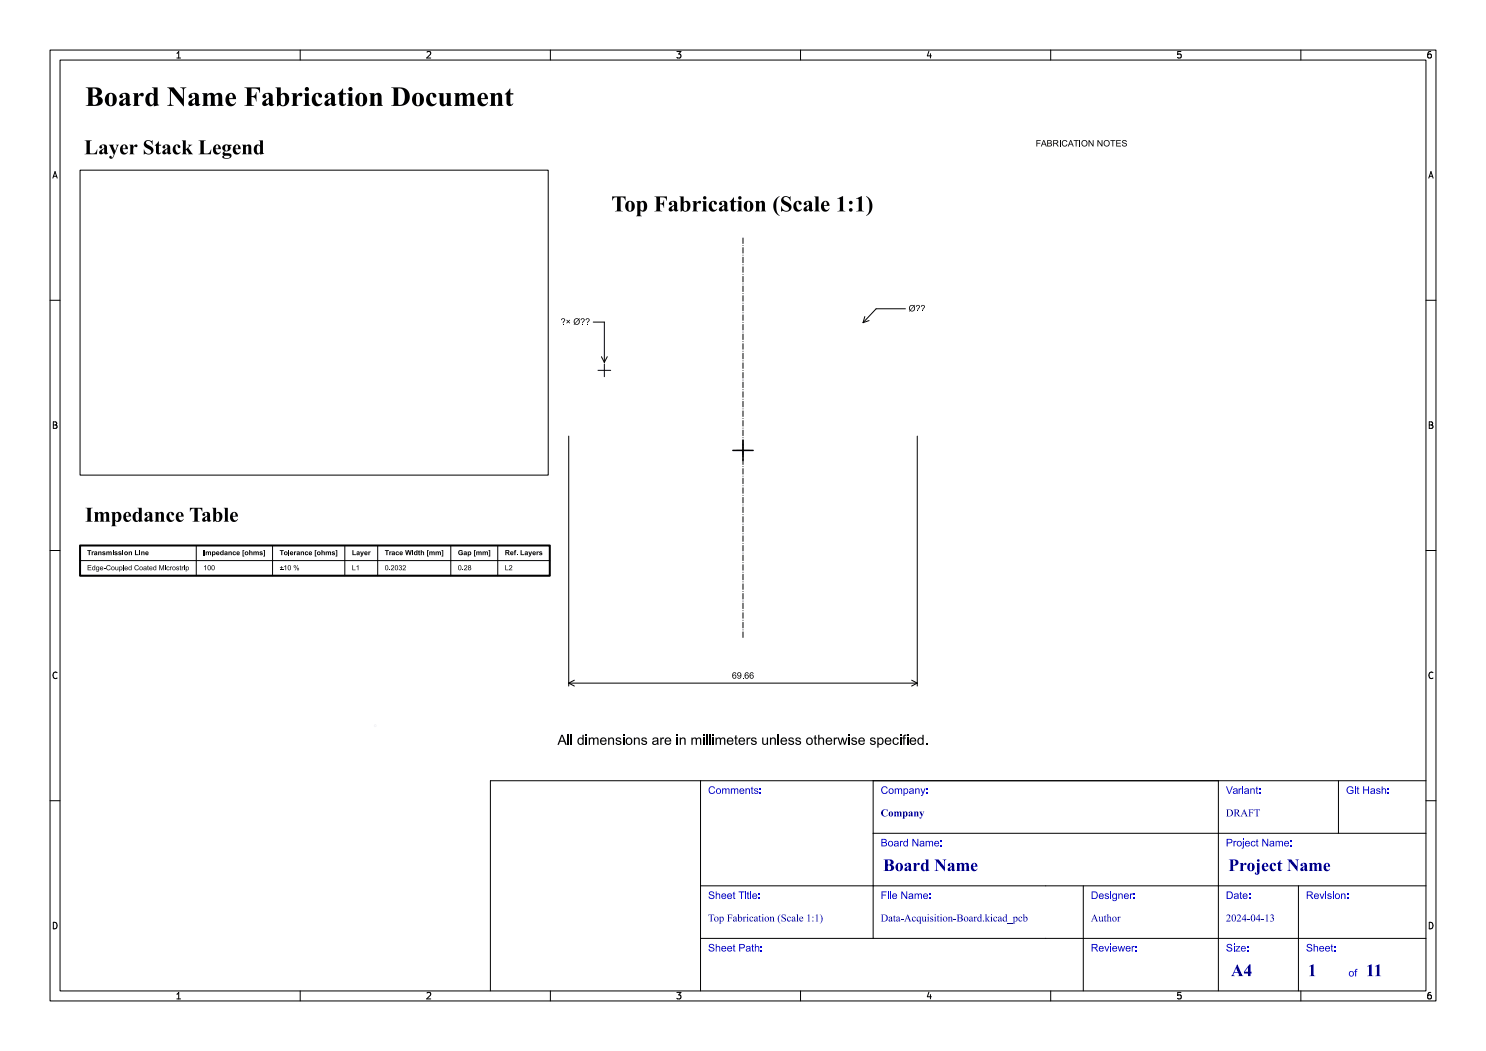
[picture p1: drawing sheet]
<svg xmlns="http://www.w3.org/2000/svg" width="297mm" height="210mm" viewBox="0 0 297 210" stroke-linecap="round" stroke-linejoin="round" font-family="sans-serif">
<defs><g id="words">
<text font-size="5.3" fill="#fff" x="17" y="21.5">Board Name Fabrication Document</text>
<text font-size="4.3" fill="#fff" x="113.4" y="42.5">Top Fabrication (Scale 1:1)</text>
<g font-size="3.3" fill="#fff">
<text x="176.5" y="174.3">Board Name</text>
<text x="245.5" y="174.3">Project Name</text>
<text x="246" y="195.3">A4</text>
<text x="261.4" y="195.3">1</text>
<text x="273" y="195.3">11</text>
</g>
<g font-size="2" fill="#fff">
<text x="141.5" y="158.8">Comments:</text>
<text x="176" y="158.8">Company:</text>
<text x="245" y="158.8">Variant:</text>
<text x="269" y="158.8">Git Hash:</text>
<text x="176" y="163.3">Company</text>
<text x="245" y="163.3">DRAFT</text>
<text x="176" y="169.3">Board Name:</text>
<text x="245" y="169.3">Project Name:</text>
<text x="141.5" y="179.8">Sheet Title:</text>
<text x="176" y="179.8">File Name:</text>
<text x="218" y="179.8">Designer:</text>
<text x="245" y="179.8">Date:</text>
<text x="261" y="179.8">Revision:</text>
<text x="141.5" y="184.3">Top Fabrication (Scale 1:1)</text>
<text x="176" y="184.3">Data-Acquisition-Board.kicad_pcb</text>
<text x="218" y="184.3">Author</text>
<text x="245" y="184.3">2024-04-13</text>
<text x="141.5" y="190.3">Sheet Path:</text>
<text x="218" y="190.3">Reviewer:</text>
<text x="245" y="190.3">Size:</text>
<text x="261" y="190.3">Sheet:</text>
<text x="269.5" y="195.3">of</text>
</g>
<g font-size="1.7" fill="#fff">
<text x="35" y="11.6">1</text>
<text x="85" y="11.6">2</text>
<text x="135" y="11.6">3</text>
<text x="185" y="11.6">4</text>
<text x="235" y="11.6">5</text>
<text x="285" y="11.6">6</text>
<text x="10.5" y="35.6">A</text>
<text x="285.5" y="35.6">A</text>
<text x="10.5" y="85.6">B</text>
<text x="285.5" y="85.6">B</text>
<text x="10.5" y="135.6">C</text>
<text x="285.5" y="135.6">C</text>
<text x="10.5" y="185.6">D</text>
<text x="285.5" y="185.6">D</text>
<text x="35" y="199.7">1</text>
<text x="85" y="199.7">2</text>
<text x="135" y="199.7">3</text>
<text x="185" y="199.7">4</text>
<text x="235" y="199.7">5</text>
<text x="285" y="199.7">6</text>
</g>
</g></defs>
<circle cx="75" cy="145" r=".28" fill="#f2f2f2"/>
<circle cx="75" cy="145" r=".13" fill="#fff"/>
<path d="M16 109h93.9v6h-93.9z" fill="none" stroke="#000" stroke-width=".4"/>
<g fill="none" stroke="#000" stroke-width=".2">
<path d="M10 10h277v190h-277zM12 12h273v186h-273zM35.3 11.6h.8M35.3 10.7l.4-.4v1.3M60 10v2M85.3 10.4l.5-.1 .3 .4-.8 .9h.8M110 10v2M135.3 10.3h.8l-.4 .5 .3 .1v.6l-.2 .1-.5-.1M160 10v2M185.7 10.2l-.4 1h.9M186 10.7v.9M210 10v2"/>
<path d="M236 10.3h-.6l-.1 .6 .2-.1 .5 .1 .1 .1-.1 .5-.2 .1-.5-.1M260 10v2M286 10.3l-.4 .1-.2 .2-.1 .7 .3 .3 .4-.1 .1-.5-.1-.1-.4-.1-.3 .2M10.6 35.6l.4-1.3 .4 1.3M10.7 35.2h.6M16 34h93.6v60.9h-93.6zM285.6 35.6l.4-1.3 .4 1.3M285.7 35.2h.6M10 60h2M148.5 47.6v1.1M148.5 49.1h.1M148.5 49.5v1.1"/>
<path d="M148.5 51h.1M148.5 51.4v1.1M148.5 52.9h.1M148.5 53.3v1.1M148.5 54.8h.1M148.5 55.2v1.1M148.5 56.7v.1M148.5 57.2v1.1M148.5 58.7h.1M148.5 59.1v1.1M285 60h2M118.6 64.4h2.2v8"/>
<path d="M119.5 74h2.6M120.2 71.3l.6 1.1M120.8 72.7v2.6M121.4 71.3l-.6 1.1M148.5 60.6h.1M148.5 61v1.1M148.5 62.5h.1M148.5 62.9v1.1M148.5 64.4h.1M148.5 64.8v1.1M148.5 66.3v.1M148.5 66.8v1.1"/>
<path d="M148.5 68.3h.1M148.5 68.7v1.1M148.5 70.2h.1M148.5 70.6v1.1M148.5 72.1h.1M148.5 72.5v1.1M148.5 74h.1M148.5 74.4v1.1M148.5 75.9v.1M148.5 76.4v1.1M148.5 77.9h.1M148.5 78.3v1.1"/>
<path d="M148.5 79.8h.1M172.8 63.3l-.3 1.2M173.7 64.1l-1.2 .4M181 61.7h-5.9l-2.6 2.8M10.7 84.3h.4l.2 .2-.2 .4 .2 .1 .1 .3-.2 .3h-.5zM10.7 84.9h.4M113.7 87.1v50M147.2 90h2.6M148.5 80.2v1.1M148.5 81.7h.1M148.5 82.1v1.1M148.5 83.6h.1"/>
<path d="M148.5 84v1.1M148.5 85.5v.1M148.5 86v1.1M148.5 87.5h.1M148.5 87.9v3.4M148.5 91.7v1.1M148.5 93.2h.1M148.5 93.6v1.1M148.5 95.1v.1M148.5 95.6v1.1M148.5 97.1h.1M148.5 97.5v1.1"/>
<path d="M148.5 99h.1M148.5 99.4v1.1M183.3 87.1v50M285.7 84.3h.4l.2 .2-.2 .4 .2 .1 .1 .3-.2 .3h-.5zM285.7 84.9h.4M10 110h2M16 115h93.9M16 109h93.9M16 112h93.9M39.2 109v6M54.5 109v6M68.9 109v6"/>
<path d="M75.5 109v6M90.1 109v6M99.5 109v6M148.5 100.9h.1M148.5 101.3v1.1M148.5 102.8h.1M148.5 103.2v1.1M148.5 104.7v.1M148.5 105.2v1.1M148.5 106.7h.1M148.5 107.1v1.1M148.5 108.6h.1"/>
<path d="M148.5 109v1.1M148.5 110.5h.1M148.5 110.9v1.1M148.5 112.4h.1M148.5 112.8v1.1M148.5 114.3v.1M148.5 114.8v1.1M148.5 116.3h.1M148.5 116.7v1.1M148.5 118.2h.1M148.5 118.6v1.1M285 110h2"/>
<path d="M11.4 134.4a.62 .62 0 0 0-.9 .5 .62 .62 0 0 0 .7 .7l.2-.1M113.7 136.5h69.6M113.7 136.5l1.1 .6M114.8 135.9l-1.1 .6M148.5 120.1h.1M148.5 120.5v1.1M148.5 122h.1M148.5 122.4v1.1M148.5 123.9v.1M148.5 124.4v1.1M148.5 125.9h.1M148.5 126.3v1.1"/>
<path d="M182.2 135.9l1.1 .6M183.3 136.5l-1.1 .6M286.4 134.4a.62 .62 0 0 0-.9 .5 .62 .62 0 0 0 .7 .7l.2-.1M10 160h2M285 160h2M10.7 184.3a.66 .66 0 0 1 .7 .6 .66 .66 0 0 1-.7 .7zM35.3 198.7l.4-.4v1.3M35.3 199.6h.8M60 198v2M85.3 198.4l.5-.1 .3 .4-.8 .9h.8M110 198v2M135.3 198.3h.8l-.4 .5 .3 .1v.6l-.2 .1-.5-.1"/>
<path d="M160 198v2M185.7 198.2l-.4 1h.9M186 198.7v.9M210 198v2M236 198.3h-.6l-.1 .6 .2-.1 .5 .1 .1 .1-.1 .5-.2 .1-.5-.1M260 198v2M285.7 184.3a.66 .66 0 0 1 .7 .6 .66 .66 0 0 1-.7 .7zM286 198.3l-.4 .1-.2 .2-.1 .8 .3 .2 .4-.1 .1-.5-.1-.1-.4-.1-.3 .2"/>
</g>
<g fill="#000">
<path d="M16.9 28h1.5l-.4 .3v2.2a.87 .87 0 0 0 .9 .1 .87 .87 0 0 0 .5-.7v.9h-2.5l.3-.1 .1-.4v-2z" fill-rule="evenodd"/>
<path d="M20 29.1a.79 .79 0 0 1 .8-.2 .79 .79 0 0 1 .6 .7v.9h.2a.39 .39 0 0 1-.4 .3 .39 .39 0 0 1-.4-.3 .51 .51 0 0 1-.6 .4 .51 .51 0 0 1-.4-.6h.6l.2 .2 .2-.1v-.6l-.4 .5h-.5l.9-.7v-.4a.25 .25 0 0 0-.4-.2 .25 .25 0 0 0 0 .4 .3 .3 0 0 1-.4 .2 .3 .3 0 0 1 0-.5z" fill-rule="evenodd"/>
<path d="M21.8 28.9h1l-.2 .2 .4 1.1 .4-1-.3-.3h.7l-1.1 2.5a.39 .39 0 0 1-.5 .4 .39 .39 0 0 1-.2-.7l.3 .1 .1 .3 .3-.6z" fill-rule="evenodd"/>
<path d="M24.2 29.1a.77 .77 0 0 1 1-.2 .77 .77 0 0 1 .4 .9h-1.1a.54 .54 0 0 0 .3 .7 .54 .54 0 0 0 .7-.2 .82 .82 0 0 1-1.1 .5 .82 .82 0 0 1-.4-1.1h1.1l-.2-.7a.37 .37 0 0 0-.4 .2 .37 .37 0 0 0 0 .4h-.5z" fill-rule="evenodd"/>
<path d="M25.8 28.9h.8v.4a.46 .46 0 0 1 .4-.4 .46 .46 0 0 1 .5 .2 .33 .33 0 0 1-.3 .3 .33 .33 0 0 1-.3-.1l-.3 .4v.7v.2l.3 .2h-1.1l.2-.4v-1.2z" fill-rule="evenodd"/>
<path d="M29 28.2a1.57 1.57 0 0 1 1.4-.1l.1-.1v.9a.78 .78 0 0 0-.5-.7 .78 .78 0 0 0-.8 .2l.1 .4a2.12 2.12 0 0 1 1.4 1.2 1.12 1.12 0 0 1-1.7 .7l-.3 .2 .1-1a.75 .75 0 0 0 .5 .8 .75 .75 0 0 0 .9-.4 1.45 1.45 0 0 0-1.1-.9 .77 .77 0 0 1-.1-1.2z" fill-rule="evenodd"/>
<path d="M31.7 28.2l.1 .7h.4v.2h-.4v1.4l.2 .1 .1-.2a.51 .51 0 0 1-.6 .4 .51 .51 0 0 1-.3-.7v-1l-.3-.1z" fill-rule="evenodd"/>
<path d="M32.6 29.1a.79 .79 0 0 1 .9-.2 .79 .79 0 0 1 .5 .7v.9h.2a.39 .39 0 0 1-.4 .3 .39 .39 0 0 1-.4-.3 .51 .51 0 0 1-.5 .4 .51 .51 0 0 1-.4-.6h.5l.2 .2 .2-.1v-.6l-.4 .5h-.5l.9-.7v-.4a.25 .25 0 0 0-.3-.2 .25 .25 0 0 0-.1 .4 .3 .3 0 0 1-.4 .2 .3 .3 0 0 1 0-.5z" fill-rule="evenodd"/>
<path d="M34.8 29.1a.63 .63 0 0 1 .8-.3 .63 .63 0 0 1 .4 .7 .45 .45 0 0 1-.6-.5 .51 .51 0 0 0-.3 .8 .61 .61 0 0 0 .3 .7 .61 .61 0 0 0 .7-.1 .89 .89 0 0 1-1.2 .4 .89 .89 0 0 1-.3-1.3z" fill-rule="evenodd"/>
<path d="M36.4 28h.7v1.9l.6-.7 .1-.1-.2-.2h.8l-.8 .7 1 1.2h-1l.1-.2-.4-.7-.2 .2v.5l.2 .2h-.9l.2-.4-.1-2.1z" fill-rule="evenodd"/>
<path d="M39.7 28h1.5l-.5 .3v2.2a.87 .87 0 0 0 .9 .1 .87 .87 0 0 0 .6-.7l-.1 .9h-2.4l.3-.1 .1-.4v-2z" fill-rule="evenodd"/>
<path d="M42.8 29.1a.77 .77 0 0 1 .9-.2 .77 .77 0 0 1 .5 .9h-1.1a.54 .54 0 0 0 .3 .7 .54 .54 0 0 0 .7-.2 .82 .82 0 0 1-1.1 .5 .82 .82 0 0 1-.4-1.1h1.1l-.2-.7a.37 .37 0 0 0-.4 .2 .37 .37 0 0 0 0 .4h-.5z" fill-rule="evenodd"/>
<path d="M44.6 29.1l.6-.2h1.1v.3h-.4a.73 .73 0 0 1 0 .9 .73 .73 0 0 1-.9 .2l-.1 .1 .1 .2a1.03 1.03 0 0 1 1.3 .4 .74 .74 0 0 1-1 .7 .62 .62 0 0 1-.9-.4h.4a.66 .66 0 0 0 1.1-.1l-.9-.1-.2 .2h-.4l.3-.2a.46 .46 0 0 1-.2-.5 .46 .46 0 0 1 .4-.4l-.4-.3-.1-.3h.6v.2a.27 .27 0 0 0 .3 .3 .27 .27 0 0 0 .2-.3v-.6a.24 .24 0 0 0-.2-.2 .24 .24 0 0 0-.3 .2v.4h-.6z" fill-rule="evenodd"/>
<path d="M46.8 29.1a.77 .77 0 0 1 .9-.2 .77 .77 0 0 1 .4 .9h-1a.54 .54 0 0 0 .3 .7 .54 .54 0 0 0 .6-.2 .82 .82 0 0 1-1 .5 .82 .82 0 0 1-.5-1.1h1.1l-.1-.7a.37 .37 0 0 0-.4 .2 .37 .37 0 0 0 0 .4h-.5z" fill-rule="evenodd"/>
<path d="M48.4 28.9h.7v.3a.59 .59 0 0 1 .8-.3 .59 .59 0 0 1 .3 .8v.9l.2 .2h-.9l.1-.2v-1.3a.21 .21 0 0 0-.1-.2 .21 .21 0 0 0-.3 .2l-.1 1.1 .2 .4h-.9l.2-.4v-1.3z" fill-rule="evenodd"/>
<path d="M51.7 28h.9v2.5l.2 .2-.8 .2v-.3a.75 .75 0 0 1-1 .1 .75 .75 0 0 1-.3-.9h.6l.1 .6a.31 .31 0 0 0 .3 .3 .31 .31 0 0 0 .3-.3v-1.1a.34 .34 0 0 0-.4-.2 .34 .34 0 0 0-.3 .4v.3h-.6a.77 .77 0 0 1 .4-.8 .77 .77 0 0 1 .9 .1v-.9z" fill-rule="evenodd"/>
<path d="M207.1 28h.9v.1h-.7v.4h.6v.2h-.6v.6h-.2z" fill-rule="evenodd"/>
<path d="M208.5 28h.2l.5 1.3h-.2l-.1-.4h-.5l-.2 .4h-.2l.2-.6h.6l-.2-.6-.2 .6h-.2z" fill-rule="evenodd"/>
<path d="M209.3 28h.7l.2 .2v.2l-.2 .2 .3 .3-.2 .3-.8 .1v-.2h.6l.2-.2-.1-.2h-.5v.4h-.2v-.6h.6l.1-.2-.1-.1-.4-.1v.4h-.2z" fill-rule="evenodd"/>
<path d="M210.5 28h.6a.35 .35 0 0 1 .4 .3 .35 .35 0 0 1-.3 .4l.4 .6h-.2a.62 .62 0 0 0-.7-.6v.6h-.2v-.7l.7-.1 .1-.2-.1-.2h-.5v.5h-.2z" fill-rule="evenodd"/>
<path d="M211.8 28h.2v1.3h-.2z" fill-rule="evenodd"/>
<path d="M212.4 28.1l.6-.1 .3 .3-.1 .1a.47 .47 0 0 0-.8 .1 .47 .47 0 0 0 .5 .6l.3-.3 .1 .1a.62 .62 0 0 1-.9 .2 .62 .62 0 0 1 0-1z" fill-rule="evenodd"/>
<path d="M213.9 28h.2l.5 1.3h-.2l-.1-.4h-.6l-.1 .4h-.2l.2-.6h.6l-.2-.6-.2 .6h-.2z" fill-rule="evenodd"/>
<path d="M214.6 28h1v.1h-.4v1.2h-.2v-1.2h-.4z" fill-rule="evenodd"/>
<path d="M215.7 28h.2v1.3h-.2z" fill-rule="evenodd"/>
<path d="M216.3 28.2a.63 .63 0 0 1 1 0 .63 .63 0 0 1-.3 1 .63 .63 0 0 1-.9-.5h.2a.48 .48 0 0 0 .6 .4 .48 .48 0 0 0 .3-.7 .48 .48 0 0 0-.6-.2l-.3 .5h-.2z" fill-rule="evenodd"/>
<path d="M217.6 28h.1l.7 1v-1h.2v1.3h-.2l-.7-1v1h-.1z" fill-rule="evenodd"/>
<path d="M219.3 28h.2l.7 1v-1h.1v1.3h-.1l-.7-1v1h-.2z" fill-rule="evenodd"/>
<path d="M220.7 28.2a.63 .63 0 0 1 1 0 .63 .63 0 0 1-.3 1 .63 .63 0 0 1-.8-.5h.2a.48 .48 0 0 0 .5 .4 .48 .48 0 0 0 .4-.7 .48 .48 0 0 0-.7-.2l-.2 .5h-.2z" fill-rule="evenodd"/>
<path d="M221.9 28h1v.1h-.4v1.2h-.2v-1.2h-.4z" fill-rule="evenodd"/>
<path d="M223.1 28h.9v.1h-.7v.4h.7v.2h-.7v.4h.7v.2h-.9z" fill-rule="evenodd"/>
<path d="M224.4 28.1l.6-.1 .2 .3-.2 .1a.27 .27 0 0 0-.3-.3 .27 .27 0 0 0-.2 .4h.2a.43 .43 0 0 1 .5 .6 .43 .43 0 0 1-.7 .1l-.3-.3 .2-.1a.31 .31 0 0 0 .3 .3 .31 .31 0 0 0 .3-.3l-.6-.3z" fill-rule="evenodd"/>
<path d="M112.5 64.7h.1v.2h-.1z" fill-rule="evenodd"/>
<path d="M112.3 63.7a.42 .42 0 0 1 .6 .1 .42 .42 0 0 1-.3 .6v.2h-.1l.1-.3a.27 .27 0 0 0 .2-.3 .27 .27 0 0 0-.2-.3 .27 .27 0 0 0-.3 .3h-.2z" fill-rule="evenodd"/>
<path d="M113.3 63.9l.3 .3 .2-.3 .1 .1-.2 .3 .2 .2-.1 .1-.2-.2-.3 .2-.1-.1 .3-.2-.3-.3z" fill-rule="evenodd"/>
<path d="M114.8 63.8l.5-.2 .4 .1 .1-.1h.1l-.2 .2a.65 .65 0 0 1 0 .9 .65 .65 0 0 1-.8 .1l-.2 .1 .1-.2 .5 .1a.52 .52 0 0 0 .3-.9l-.6 .8h-.2l-.1-.5h.1l.1 .4 .7-.8h-.5l-.3 .4h-.1z" fill-rule="evenodd"/>
<path d="M116.4 64.7h.1v.2h-.1z" fill-rule="evenodd"/>
<path d="M116.2 63.7a.42 .42 0 0 1 .6 .1 .42 .42 0 0 1-.2 .6l-.1 .2h-.1l.1-.3a.27 .27 0 0 0 .2-.3 .27 .27 0 0 0-.2-.3 .27 .27 0 0 0-.3 .3h-.2z" fill-rule="evenodd"/>
<path d="M117.4 64.7h.1v.2h-.1z" fill-rule="evenodd"/>
<path d="M117.2 63.7a.42 .42 0 0 1 .6 .1 .42 .42 0 0 1-.3 .6v.2h-.1v-.3a.27 .27 0 0 0 .3-.3 .27 .27 0 0 0-.2-.3 .27 .27 0 0 0-.3 .3h-.2z" fill-rule="evenodd"/>
<path d="M181.9 61.1l.4-.2 .4 .2 .1-.2 .1 .1-.1 .2a.65 .65 0 0 1 0 .8 .65 .65 0 0 1-.9 .1l-.1 .2-.1-.1 .1-.2 .5 .1a.52 .52 0 0 0 .3-.8l-.6 .7h-.2l-.1-.4h.2v.3l.7-.7-.5-.1-.2 .5h-.2z" fill-rule="evenodd"/>
<path d="M183.4 62.1h.2v.1h-.2z" fill-rule="evenodd"/>
<path d="M183.2 61a.42 .42 0 0 1 .6 .1 .42 .42 0 0 1-.2 .6l-.1 .2h-.1l.1-.3a.27 .27 0 0 0 .2-.2 .27 .27 0 0 0-.2-.3 .27 .27 0 0 0-.3 .2h-.1z" fill-rule="evenodd"/>
<path d="M184.4 62.1h.1v.1h-.1z" fill-rule="evenodd"/>
<path d="M184.2 61a.42 .42 0 0 1 .6 .1 .42 .42 0 0 1-.2 .6l-.1 .2h-.1l.1-.3a.27 .27 0 0 0 .2-.2 .27 .27 0 0 0-.2-.3 .27 .27 0 0 0-.3 .2h-.2z" fill-rule="evenodd"/>
<path d="M17.5 112.9h.7v.2h-.5v.3h.5v.1h-.5v.3h.6v.1h-.8z" fill-rule="evenodd"/>
<path d="M17.4 109.9h.8v.2h-.3v.8h-.2v-.8h-.3z" fill-rule="evenodd"/>
<path d="M18.3 110.2h.5l-.3 .3v.4h-.2z" fill-rule="evenodd"/>
<path d="M17.1 101.5h1.4l-.3 .1-.1 .3 .1 2.1 .3 .2h-1.4l.3-.1 .1-.3v-2.1z" fill-rule="evenodd"/>
<path d="M18.5 113.3h.4v-.4h.1v1h-.5l-.1-.2 .1-.1a.24 .24 0 0 0 .3 .1 .24 .24 0 0 0 .2-.3 .24 .24 0 0 0-.4-.1l-.2 .3z" fill-rule="evenodd"/>
<path d="M18.9 110.3h.5l.1 .6h-.7v-.2l.3 .1 .1-.1v-.1l-.4 .1 .4-.2v-.2l-.4 .1z" fill-rule="evenodd"/>
<path d="M19.3 113.3l.5-.1v.6a.32 .32 0 0 1-.2 .4 .32 .32 0 0 1-.4-.2l.3 .1 .2-.1v-.1l-.4-.1-.1-.2h.1a.21 .21 0 0 0 .3 .1 .21 .21 0 0 0 0-.3 .21 .21 0 0 0-.3 .1l-.1 .1z" fill-rule="evenodd"/>
<path d="M18.8 102.3h.8v.3a.59 .59 0 0 1 .5-.3 .59 .59 0 0 1 .6 .3 .61 .61 0 0 1 .7-.3 .61 .61 0 0 1 .4 .7v1l.2 .2h-1l.2-.2v-1.2a.27 .27 0 0 0-.3-.3 .27 .27 0 0 0-.2 .3v1.2l.2 .2h-1l.2-.2v-1.2a.22 .22 0 0 0-.2-.2 .22 .22 0 0 0-.2 .1l-.1 1.1 .2 .4h-1l.2-.4v-1.3z" fill-rule="evenodd"/>
<path d="M19.6 110.2l.6 .1 .1 .6h-.2l-.1-.6-.2 .1v.5h-.2z" fill-rule="evenodd"/>
<path d="M20.1 113.3l.3-.1 .2 .2v.2h-.5l.1 .2 .4-.1a.35 .35 0 0 1-.4 .2 .35 .35 0 0 1-.2-.4h.5l-.2-.2-.3 .2z" fill-rule="evenodd"/>
<path d="M20.5 110.2h.4l.2 .2-.4-.1v.1a.31 .31 0 0 1 .3 .3 .31 .31 0 0 1-.2 .3 .31 .31 0 0 1-.4-.2l.5-.1-.4-.2z" fill-rule="evenodd"/>
<path d="M20.7 113.5h.4v.1h-.4z" fill-rule="evenodd"/>
<path d="M21.2 110.2h1l.1 .7h-.2l-.1-.6-.1 .1v.5h-.2l-.1-.6-.1 .1-.1 .5h-.2z" fill-rule="evenodd"/>
<path d="M21.4 113.1l.4-.2 .3 .2-.1 .1a.33 .33 0 0 0-.5 0 .33 .33 0 0 0 0 .5 .33 .33 0 0 0 .5-.1h.1a.49 .49 0 0 1-.7 .2 .49 .49 0 0 1 0-.7z" fill-rule="evenodd"/>
<path d="M22.5 109.9h.2v.2h-.2z" fill-rule="evenodd"/>
<path d="M22.5 110.2h.2v.7h-.2z" fill-rule="evenodd"/>
<path d="M22.3 113.3a.36 .36 0 0 1 .6 .1 .36 .36 0 0 1-.2 .5 .36 .36 0 0 1-.5-.3h.2a.22 .22 0 0 0 .3 .1 .22 .22 0 0 0 0-.3 .22 .22 0 0 0-.3 .1l-.2 .1z" fill-rule="evenodd"/>
<path d="M22.9 110.2h.4l.2 .2-.4-.1v.1a.31 .31 0 0 1 .4 .3 .31 .31 0 0 1-.3 .3 .31 .31 0 0 1-.3-.2l.4-.1-.4-.2z" fill-rule="evenodd"/>
<path d="M23.1 113.2h.1v.5l.1 .2 .2-.2v-.5h.1v.7h-.5z" fill-rule="evenodd"/>
<path d="M23.7 110.2h.4l.2 .2-.4-.1v.1a.31 .31 0 0 1 .3 .3 .31 .31 0 0 1-.2 .3 .31 .31 0 0 1-.4-.2l.5-.1-.4-.2z" fill-rule="evenodd"/>
<path d="M22.2 102.3h.8v.3a.73 .73 0 0 1 .9-.2 .73 .73 0 0 1 .4 .9 .77 .77 0 0 1-.4 .9 .77 .77 0 0 1-.9-.1v.9l.3 .1h-1.1l.2-.2v-2.1h.6v1a.31 .31 0 0 0 .3 .3 .31 .31 0 0 0 .3-.2v-1.1a.31 .31 0 0 0-.3-.3 .31 .31 0 0 0-.3 .3h-.6v-.3z" fill-rule="evenodd"/>
<path d="M23.8 113.2l.1 .1a.34 .34 0 0 1 .6 .3 .34 .34 0 0 1-.5 .3v.3h-.2v-.6h.1a.23 .23 0 0 0 .4 .1 .23 .23 0 0 0 0-.3 .23 .23 0 0 0-.3 0l-.2 .2z" fill-rule="evenodd"/>
<path d="M24.5 109.9h.2v.2h-.2z" fill-rule="evenodd"/>
<path d="M24.5 110.2h.2v.7h-.2z" fill-rule="evenodd"/>
<path d="M24.6 112.9h.1v1h-.1z" fill-rule="evenodd"/>
<path d="M24.9 110.3a.38 .38 0 0 1 .6 .1 .38 .38 0 0 1-.2 .5 .38 .38 0 0 1-.5-.3h.2a.19 .19 0 0 0 .3 .1 .19 .19 0 0 0 0-.3 .19 .19 0 0 0-.3 .1l-.2 .1z" fill-rule="evenodd"/>
<path d="M25 113.3l.3-.1 .2 .2 .1 .2h-.6l.1 .2 .5-.1a.35 .35 0 0 1-.5 .2 .35 .35 0 0 1-.2-.4h.5l-.2-.2-.3 .2z" fill-rule="evenodd"/>
<path d="M24.9 102.6a.77 .77 0 0 1 .9-.2 .77 .77 0 0 1 .4 .8h-1a.54 .54 0 0 0 .3 .7 .54 .54 0 0 0 .7-.2 .82 .82 0 0 1-1.1 .5 .82 .82 0 0 1-.5-1.1h1.1l-.1-.6a.37 .37 0 0 0-.4 .1 .37 .37 0 0 0 0 .4h-.5z" fill-rule="evenodd"/>
<path d="M25.8 113.3h.4v-.4h.1v1h-.5l-.1-.2 .1-.1a.24 .24 0 0 0 .3 .1 .24 .24 0 0 0 .1-.3 .24 .24 0 0 0-.3-.1l-.2 .3z" fill-rule="evenodd"/>
<path d="M25.7 110.2l.6 .1 .1 .6h-.2l-.1-.6-.2 .1v.5h-.2z" fill-rule="evenodd"/>
<path d="M27 109.9h.2v.9h.5v.1h-.7z" fill-rule="evenodd"/>
<path d="M27 113.1l.5-.2 .2 .2-.1 .1a.33 .33 0 0 0-.5 0 .33 .33 0 0 0 0 .5 .33 .33 0 0 0 .5-.1h.2a.49 .49 0 0 1-.8 .2 .49 .49 0 0 1 0-.7z" fill-rule="evenodd"/>
<path d="M27.8 109.9h.2v.2h-.2z" fill-rule="evenodd"/>
<path d="M27.8 110.2h.2v.7h-.2z" fill-rule="evenodd"/>
<path d="M28 113.3a.36 .36 0 0 1 .5 .1 .36 .36 0 0 1-.2 .5 .36 .36 0 0 1-.4-.3h.1a.22 .22 0 0 0 .3 .1 .22 .22 0 0 0 0-.3 .22 .22 0 0 0-.3 .1l-.1 .1z" fill-rule="evenodd"/>
<path d="M27.5 101.5h.8v2.4l.3 .3-.8 .1v-.3a.75 .75 0 0 1-1 .2 .75 .75 0 0 1-.3-1h.6v.6a.31 .31 0 0 0 .3 .3 .31 .31 0 0 0 .4-.3v-1a.34 .34 0 0 0-.5-.3 .34 .34 0 0 0-.2 .4v.3h-.6a.77 .77 0 0 1 .4-.8 .77 .77 0 0 1 .9 .1l-.1-.8z" fill-rule="evenodd"/>
<path d="M28.2 110.2l.6 .1 .1 .6h-.2l-.1-.6-.2 .1v.5h-.2z" fill-rule="evenodd"/>
<path d="M28.7 113.3h.5l.1 .6h-.5l-.2-.2a.28 .28 0 0 0 .4 .2 .28 .28 0 0 0 .1-.3l-.5 .1 .2-.1 .3-.1-.1-.2-.3 .1z" fill-rule="evenodd"/>
<path d="M29.1 110.3l.5-.1 .1 .4-.5 .1 .2 .1 .3-.1a.35 .35 0 0 1-.4 .2 .35 .35 0 0 1-.3-.4h.5l-.1-.2-.4 .2z" fill-rule="evenodd"/>
<path d="M29.5 113h.1v.2h.1l-.1 .5 .2 .2h-.3z" fill-rule="evenodd"/>
<path d="M29 102.6a.79 .79 0 0 1 .9-.3 .79 .79 0 0 1 .5 .7v.9h.2a.39 .39 0 0 1-.3 .4 .39 .39 0 0 1-.4-.3 .51 .51 0 0 1-.6 .3 .51 .51 0 0 1-.4-.5l.5-.1 .2 .2 .3-.1v-.6l-.5 .5h-.5l1-.7-.1-.4a.25 .25 0 0 0-.3-.2 .25 .25 0 0 0 0 .4 .3 .3 0 0 1-.5 .2 .3 .3 0 0 1 0-.4z" fill-rule="evenodd"/>
<path d="M29.9 113.3l.3-.1 .3 .2v.2h-.6l.2 .2 .4-.1a.35 .35 0 0 1-.5 .2 .35 .35 0 0 1-.2-.4h.6l-.2-.2-.4 .2z" fill-rule="evenodd"/>
<path d="M30.7 113.3h.4v-.4h.1v1h-.5l-.1-.2 .1-.1a.24 .24 0 0 0 .3 .1 .24 .24 0 0 0 .2-.3 .24 .24 0 0 0-.4-.1l-.2 .3z" fill-rule="evenodd"/>
<path d="M30.9 102.3h.8v.3a.59 .59 0 0 1 .8-.3 .59 .59 0 0 1 .3 .8v.9l.2 .2h-1l.2-.2v-1.2a.21 .21 0 0 0-.2-.3 .21 .21 0 0 0-.2 .2l-.1 1.3 .2 .2h-1l.2-.4v-1.3z" fill-rule="evenodd"/>
<path d="M31.8 112.9h.2l.3 .9 .3-.9h.2v1h-.1v-.8l-.3 .8h-.2l-.2-.8v.8h-.2z" fill-rule="evenodd"/>
<path d="M33 112.9l.1 .2z" fill-rule="evenodd"/>
<path d="M33 113.2h.1v.7h-.1z" fill-rule="evenodd"/>
<path d="M33.4 113.3l.3-.1 .2 .2h-.1a.21 .21 0 0 0-.3 0 .21 .21 0 0 0 0 .3 .21 .21 0 0 0 .3 0h.1a.36 .36 0 0 1-.6 .2 .36 .36 0 0 1 .1-.6z" fill-rule="evenodd"/>
<path d="M34 113.2l.1 .1 .3-.1-.3 .2v.5h-.1z" fill-rule="evenodd"/>
<path d="M33.6 102.5a.63 .63 0 0 1 .7-.3 .63 .63 0 0 1 .4 .7 .45 .45 0 0 1-.6-.5 .51 .51 0 0 0-.3 .9 .61 .61 0 0 0 .3 .6 .61 .61 0 0 0 .8-.1 .89 .89 0 0 1-1.3 .4 .89 .89 0 0 1-.3-1.2z" fill-rule="evenodd"/>
<path d="M34.5 113.3a.36 .36 0 0 1 .6 .1 .36 .36 0 0 1-.2 .5 .36 .36 0 0 1-.5-.3h.2a.22 .22 0 0 0 .3 .2 .22 .22 0 0 0 0-.4 .22 .22 0 0 0-.3 .1l-.2 .1z" fill-rule="evenodd"/>
<path d="M35.3 113.3h.4l.1 .1-.4-.1 .1 .2a.27 .27 0 0 1 .2 .3 .27 .27 0 0 1-.3 .2 .27 .27 0 0 1-.2-.3h.1a.16 .16 0 0 0 .2 .2 .16 .16 0 0 0 .1-.2l-.3-.2z" fill-rule="evenodd"/>
<path d="M35.4 102.6a.77 .77 0 0 1 .9-.2 .77 .77 0 0 1 .4 .8h-1a.54 .54 0 0 0 .3 .7 .54 .54 0 0 0 .6-.2 .82 .82 0 0 1-1 .5 .82 .82 0 0 1-.5-1.1h1.1l-.1-.6a.37 .37 0 0 0-.4 .1 .37 .37 0 0 0 0 .4h-.5z" fill-rule="evenodd"/>
<path d="M36 113h.1v.2h.1l-.1 .5 .1 .2h-.2z" fill-rule="evenodd"/>
<path d="M36.3 113.2l.2 .1 .2-.1-.2 .2v.5h-.2z" fill-rule="evenodd"/>
<path d="M36.8 112.9l.1 .2z" fill-rule="evenodd"/>
<path d="M36.8 113.2h.1v.7h-.1z" fill-rule="evenodd"/>
<path d="M37.1 113.2l.1 .1a.34 .34 0 0 1 .6 .3 .34 .34 0 0 1-.5 .3v.3h-.2v-.6h.1a.23 .23 0 0 0 .4 .1 .23 .23 0 0 0 0-.3 .23 .23 0 0 0-.3 0l-.2 .2z" fill-rule="evenodd"/>
<path d="M37.9 101.5h2.5v.7a.76 .76 0 0 0-.9-.6v2.4l.4 .2h-1.4l.3-.2 .1-2.4a.75 .75 0 0 0-1 .6z" fill-rule="evenodd"/>
<path d="M40.7 109.9h.2v1h-.2z" fill-rule="evenodd"/>
<path d="M41.1 110.2h1l.1 .7h-.2l-.1-.6-.1 .1-.1 .5h-.1l-.1-.6-.2 .1v.5h-.2z" fill-rule="evenodd"/>
<path d="M40.8 113.2l.4-.3v1h-.2v-.7l-.2 .1z" fill-rule="evenodd"/>
<path d="M40.6 102.6a.79 .79 0 0 1 .8-.3 .79 .79 0 0 1 .6 .7v.9h.2a.39 .39 0 0 1-.4 .4 .39 .39 0 0 1-.4-.3 .51 .51 0 0 1-.6 .3 .51 .51 0 0 1-.4-.5l.6-.1 .2 .2 .2-.1v-.6l-.4 .5h-.6l1-.7v-.4a.25 .25 0 0 0-.4-.2 .25 .25 0 0 0 0 .4 .3 .3 0 0 1-.4 .2 .3 .3 0 0 1 0-.4z" fill-rule="evenodd"/>
<path d="M41.6 113h.1a.49 .49 0 0 1 .4 .4 .49 .49 0 0 1-.4 .5l-.2-.2v-.3h.1a.26 .26 0 0 0 0 .4 .26 .26 0 0 0 .4 0 .26 .26 0 0 0 0-.4 .26 .26 0 0 0 0-.3 .26 .26 0 0 0-.4 0 .26 .26 0 0 0 0 .3h-.1z" fill-rule="evenodd"/>
<path d="M42.4 113h.1a.49 .49 0 0 1 .4 .4 .49 .49 0 0 1-.4 .5l-.2-.2v-.3h.1a.26 .26 0 0 0 0 .4 .26 .26 0 0 0 .4 0 .26 .26 0 0 0 0-.4 .26 .26 0 0 0 0-.3 .26 .26 0 0 0-.4 0 .26 .26 0 0 0 0 .3h-.1z" fill-rule="evenodd"/>
<path d="M42.4 110.2l.2 .1a.33 .33 0 0 1 .4 0 .33 .33 0 0 1 0 .5 .33 .33 0 0 1-.4 0v.4h-.2v-.7h.2v.2a.18 .18 0 0 0 .3 0 .18 .18 0 0 0-.1-.3 .18 .18 0 0 0-.2 .1h-.2z" fill-rule="evenodd"/>
<path d="M42.4 101.5h.8v1a.78 .78 0 0 1 1-.1 .78 .78 0 0 1 .2 1 .88 .88 0 0 1-.5 .8 .88 .88 0 0 1-.9-.1l-.4 .2v-1.6h.6a1.58 1.58 0 0 0 .1 1.4h.3a1.43 1.43 0 0 0 0-1.6l-.4 .2h-.6v-1z" fill-rule="evenodd"/>
<path d="M43.3 110.3l.4-.1 .2 .4-.5 .1 .1 .1 .4-.1a.35 .35 0 0 1-.5 .2 .35 .35 0 0 1-.2-.4h.5l-.2-.2-.3 .2z" fill-rule="evenodd"/>
<path d="M44.1 110.3h.4v-.4h.2v1l-.2-.1-.3 .1-.2-.4h.2v.2a.17 .17 0 0 0 .2 0 .17 .17 0 0 0 0-.3 .17 .17 0 0 0-.2 .1h-.2z" fill-rule="evenodd"/>
<path d="M44.9 110.3h.5l.1 .6h-.6l-.1-.2 .3 .1 .2-.1v-.1l-.5 .1 .5-.2-.1-.2-.4 .1z" fill-rule="evenodd"/>
<path d="M44.7 101.5h.8v2.5l.3 .2h-1.1l.3-.4-.1-2.1z" fill-rule="evenodd"/>
<path d="M45.7 110.2l.6 .1v.6h-.2l-.1-.6-.1 .1v.5h-.2z" fill-rule="evenodd"/>
<path d="M46.2 102.6a.77 .77 0 0 1 1-.2 .77 .77 0 0 1 .4 .8h-1.1a.54 .54 0 0 0 .3 .7 .54 .54 0 0 0 .7-.2 .82 .82 0 0 1-1.1 .5 .82 .82 0 0 1-.4-1.1h1.1l-.2-.6a.37 .37 0 0 0-.4 .1 .37 .37 0 0 0 0 .4h-.5z" fill-rule="evenodd"/>
<path d="M46.6 110.3l.4-.1 .2 .2h-.3a.19 .19 0 0 0-.2 0 .19 .19 0 0 0 0 .3 .19 .19 0 0 0 .3-.1l.2 .1a.37 .37 0 0 1-.6 .2 .37 .37 0 0 1 0-.6z" fill-rule="evenodd"/>
<path d="M47.3 110.3l.5-.1 .1 .4-.4 .1 .1 .1 .3-.1a.35 .35 0 0 1-.4 .2 .35 .35 0 0 1-.2-.4h.4l-.1-.2-.3 .2z" fill-rule="evenodd"/>
<path d="M48.5 109.9h.3v.2h-.1v1h.1v.1h-.3z" fill-rule="evenodd"/>
<path d="M49 110.3a.38 .38 0 0 1 .6 .1 .38 .38 0 0 1-.2 .5 .38 .38 0 0 1-.5-.3h.2a.19 .19 0 0 0 .3 .1 .19 .19 0 0 0 0-.3 .19 .19 0 0 0-.3 .1l-.2 .1z" fill-rule="evenodd"/>
<path d="M49.8 109.9h.2v.4h.4l.1 .6h-.2l-.1-.6-.2 .1v.5h-.2z" fill-rule="evenodd"/>
<path d="M50.7 110.2h.9l.1 .7h-.2l-.1-.6-.1 .1v.5h-.2l-.1-.6-.1 .1-.1 .5h-.1z" fill-rule="evenodd"/>
<path d="M52 110.2h.3l.2 .2-.4-.1v.1a.31 .31 0 0 1 .4 .3 .31 .31 0 0 1-.3 .3 .31 .31 0 0 1-.3-.2l.4-.1-.4-.2z" fill-rule="evenodd"/>
<path d="M52.6 109.9h.4v1.3h-.4v-.1h.2v-1h-.2z" fill-rule="evenodd"/>
<path d="M55.9 113.8h.7v.1h-.7z" fill-rule="evenodd"/>
<path d="M56.2 113.1h.1v.3h.3v.1h-.3v.3h-.1v-.3h-.3v-.1h.3z" fill-rule="evenodd"/>
<path d="M55.9 109.9h.8v.2h-.3v.8h-.2v-.8h-.3z" fill-rule="evenodd"/>
<path d="M56.8 113.2l.4-.3v1h-.1v-.7l-.3 .1z" fill-rule="evenodd"/>
<path d="M56.9 110.3a.38 .38 0 0 1 .6 .1 .38 .38 0 0 1-.3 .5 .38 .38 0 0 1-.5-.3h.2a.19 .19 0 0 0 .3 .1 .19 .19 0 0 0 .1-.3 .19 .19 0 0 0-.3 .1l-.3 .1z" fill-rule="evenodd"/>
<path d="M57.6 109.9h.2v1h-.2z" fill-rule="evenodd"/>
<path d="M57.6 113h.1a.49 .49 0 0 1 .5 .4 .49 .49 0 0 1-.5 .5l-.2-.3 .1-.2a.26 .26 0 0 0 .1 .4 .26 .26 0 0 0 .3 0 .26 .26 0 0 0 0-.4 .26 .26 0 0 0 0-.3 .26 .26 0 0 0-.3 0 .26 .26 0 0 0-.1 .3h-.1z" fill-rule="evenodd"/>
<path d="M58 110.3l.5-.1 .1 .4-.5 .1 .2 .1 .3-.1a.35 .35 0 0 1-.4 .2 .35 .35 0 0 1-.3-.4h.5l-.1-.2-.4 .2z" fill-rule="evenodd"/>
<path d="M58.8 113a.24 .24 0 0 1 .3 0 .24 .24 0 0 1-.1 .4 .24 .24 0 0 1-.3-.2l.1 .1a.16 .16 0 0 0 .3-.1 .16 .16 0 0 0-.2-.2l-.2 .2z" fill-rule="evenodd"/>
<path d="M58.8 110.2h.4l-.2 .2v.5h-.2z" fill-rule="evenodd"/>
<path d="M59.5 112.9l-.6 1.1z" fill-rule="evenodd"/>
<path d="M59.4 113.5a.24 .24 0 0 1 .4 .1 .24 .24 0 0 1-.1 .3 .24 .24 0 0 1-.4-.2l.2 .1a.16 .16 0 0 0 .2-.1 .16 .16 0 0 0-.2-.2l-.2 .2z" fill-rule="evenodd"/>
<path d="M59.3 110.3h.6l.1 .6h-.7v-.2l.3 .1 .1-.1v-.1l-.4 .1 .4-.2-.1-.2-.3 .1z" fill-rule="evenodd"/>
<path d="M60.1 110.2l.6 .1 .1 .6h-.2l-.1-.6-.2 .1v.5h-.2z" fill-rule="evenodd"/>
<path d="M61 110.3l.4-.1 .2 .2h-.2a.19 .19 0 0 0-.3 0 .19 .19 0 0 0 .1 .3 .19 .19 0 0 0 .2-.1l.2 .1a.37 .37 0 0 1-.6 .2 .37 .37 0 0 1 0-.6z" fill-rule="evenodd"/>
<path d="M61.8 110.3l.4-.1 .2 .4-.5 .1 .1 .1 .4-.1a.35 .35 0 0 1-.5 .2 .35 .35 0 0 1-.2-.4h.5l-.2-.2-.3 .2z" fill-rule="evenodd"/>
<path d="M62.9 109.9h.4v.2h-.2v1h.2v.1h-.4z" fill-rule="evenodd"/>
<path d="M63.5 110.3a.38 .38 0 0 1 .6 .1 .38 .38 0 0 1-.3 .5 .38 .38 0 0 1-.5-.3h.2a.19 .19 0 0 0 .3 .1 .19 .19 0 0 0 0-.3 .19 .19 0 0 0-.3 .1l-.2 .1z" fill-rule="evenodd"/>
<path d="M64.2 109.9h.2v.4h.5v.6h-.2l-.1-.6-.1 .1-.1 .5h-.2z" fill-rule="evenodd"/>
<path d="M65.1 110.2h1l.1 .7h-.2l-.1-.6-.2 .1v.5h-.2l-.1-.6-.1 .1v.5h-.2z" fill-rule="evenodd"/>
<path d="M66.4 110.2h.4l.1 .2-.3-.1v.1a.31 .31 0 0 1 .3 .3 .31 .31 0 0 1-.2 .3 .31 .31 0 0 1-.4-.2l.5-.1-.4-.2z" fill-rule="evenodd"/>
<path d="M67.1 109.9h.3v1.3h-.3v-.1h.1v-1h-.1z" fill-rule="evenodd"/>
<path d="M70.4 112.9h.2v.9h.5v.1h-.7z" fill-rule="evenodd"/>
<path d="M70.4 109.9h.2v.9h.5v.1h-.7z" fill-rule="evenodd"/>
<path d="M71.3 113.2l.3-.3v1h-.1v-.7l-.2 .1z" fill-rule="evenodd"/>
<path d="M71.3 110.3h.5l.1 .6h-.6l-.1-.2 .3 .1 .2-.1v-.1l-.5 .1 .5-.2-.1-.2-.3 .1z" fill-rule="evenodd"/>
<path d="M72 110.2h.2l.2 .5 .1-.5h.2l-.5 1h-.2v-.1l.3-.2z" fill-rule="evenodd"/>
<path d="M72.9 110.3l.4-.1 .2 .4-.5 .1 .2 .1 .3-.1a.35 .35 0 0 1-.5 .2 .35 .35 0 0 1-.2-.4h.5l-.2-.2-.3 .2z" fill-rule="evenodd"/>
<path d="M73.6 110.2h.5l-.3 .3v.4h-.2z" fill-rule="evenodd"/>
<path d="M76.9 109.9h.8v.2h-.3v.8h-.2v-.8h-.3z" fill-rule="evenodd"/>
<path d="M77.1 113h.1a.49 .49 0 0 1 .4 .4 .49 .49 0 0 1-.4 .5l-.2-.2v-.3h.1a.26 .26 0 0 0 0 .4 .26 .26 0 0 0 .4 0 .26 .26 0 0 0 0-.4 .26 .26 0 0 0 0-.3 .26 .26 0 0 0-.4 0 .26 .26 0 0 0 0 .3h-.1z" fill-rule="evenodd"/>
<path d="M77.8 113.8l.1 .1z" fill-rule="evenodd"/>
<path d="M77.8 110.2h.5l-.3 .3v.4h-.2z" fill-rule="evenodd"/>
<path d="M78.4 110.3h.5l.1 .6h-.7v-.2l.3 .1 .1-.1v-.1l-.4 .1 .4-.2-.1-.2-.3 .1z" fill-rule="evenodd"/>
<path d="M78.2 113a.35 .35 0 0 1 .6 .1 .35 .35 0 0 1-.3 .5l-.2 .2h.5v.1h-.7l.4-.4a.22 .22 0 0 0 .2-.2 .22 .22 0 0 0-.2-.3 .22 .22 0 0 0-.2 .2h-.2z" fill-rule="evenodd"/>
<path d="M79.1 113a.49 .49 0 0 1 .5 .4 .49 .49 0 0 1-.5 .5l-.2-.2v-.3h.1a.26 .26 0 0 0 .1 .4 .26 .26 0 0 0 .3 0 .26 .26 0 0 0 0-.4 .26 .26 0 0 0 0-.3 .26 .26 0 0 0-.3 0 .26 .26 0 0 0-.1 .3h-.1z" fill-rule="evenodd"/>
<path d="M79.8 113a.27 .27 0 0 1 .4 0 .27 .27 0 0 1 0 .4 .31 .31 0 0 1 0 .5 .31 .31 0 0 1-.5-.2h.1a.2 .2 0 0 0 .3 .1 .2 .2 0 0 0 .1-.2 .2 .2 0 0 0-.3-.1v-.1a.18 .18 0 0 0 .3-.2 .17 .17 0 0 0-.2-.2 .17 .17 0 0 0-.2 .2h-.1z" fill-rule="evenodd"/>
<path d="M79.2 110.3l.3-.1 .2 .2h-.2a.19 .19 0 0 0-.2 0 .19 .19 0 0 0 0 .3 .19 .19 0 0 0 .3-.1l.2 .1a.37 .37 0 0 1-.6 .2 .37 .37 0 0 1 0-.6z" fill-rule="evenodd"/>
<path d="M79.9 110.3l.5-.1 .1 .4-.5 .1 .2 .1 .3-.1a.35 .35 0 0 1-.4 .2 .35 .35 0 0 1-.3-.4h.5l-.1-.2-.4 .2z" fill-rule="evenodd"/>
<path d="M80.6 113a.35 .35 0 0 1 .5 .1 .35 .35 0 0 1-.3 .5l-.2 .2h.5v.1h-.6l.3-.4a.22 .22 0 0 0 .2-.2 .22 .22 0 0 0-.2-.3 .22 .22 0 0 0-.2 .2h-.1z" fill-rule="evenodd"/>
<path d="M81 109.9h.2l.1 .7 .2-.7h.3l.1 .7 .2-.7h.2l-.3 1h-.2l-.2-.7-.2 .7h-.2z" fill-rule="evenodd"/>
<path d="M82.4 109.9h.2v.2h-.2z" fill-rule="evenodd"/>
<path d="M82.4 110.2h.2v.7h-.2z" fill-rule="evenodd"/>
<path d="M82.8 110.3h.4v-.4h.2v1l-.1-.1-.4 .1-.2-.4h.2v.2a.17 .17 0 0 0 .3 0 .17 .17 0 0 0 0-.3 .17 .17 0 0 0-.3 .1h-.2z" fill-rule="evenodd"/>
<path d="M83.6 110.1l.2-.2v.3h.2l-.2 .4 .2 .3h-.3z" fill-rule="evenodd"/>
<path d="M84.1 109.9h.2v.4h.4l.1 .6h-.2l-.1-.6-.2 .1v.5h-.2z" fill-rule="evenodd"/>
<path d="M85.3 109.9h.4v.2h-.2v1h.2v.1h-.4z" fill-rule="evenodd"/>
<path d="M85.8 110.2h1l.1 .7h-.2l-.1-.6-.1 .1-.1 .5h-.2l-.1-.6-.1 .1v.5h-.2z" fill-rule="evenodd"/>
<path d="M87.1 110.2h.9l.1 .7h-.2l-.1-.6-.1 .1v.5h-.2l-.1-.6-.1 .1-.1 .5h-.1z" fill-rule="evenodd"/>
<path d="M88.2 109.9h.4v1.3h-.4v-.1h.2v-1h-.2z" fill-rule="evenodd"/>
<path d="M91.7 113h.1a.49 .49 0 0 1 .4 .4 .49 .49 0 0 1-.4 .5l-.2-.2v-.3h.1a.26 .26 0 0 0 0 .4 .26 .26 0 0 0 .4 0 .26 .26 0 0 0 0-.4 .26 .26 0 0 0 0-.3 .26 .26 0 0 0-.4 0 .26 .26 0 0 0 0 .3h-.1z" fill-rule="evenodd"/>
<path d="M91.7 110l.5-.1 .3 .3h-.2a.29 .29 0 0 0-.4 0 .29 .29 0 0 0 0 .4 .29 .29 0 0 0 .4 0h-.2v-.2h.4v.4a.55 .55 0 0 1-.8 0 .55 .55 0 0 1 0-.8z" fill-rule="evenodd"/>
<path d="M92.4 113.8l.2 .1z" fill-rule="evenodd"/>
<path d="M92.7 110.3h.5l.1 .6h-.6v-.2l.3 .1 .1-.1v-.1l-.4 .1 .4-.2-.1-.2-.3 .1z" fill-rule="evenodd"/>
<path d="M92.8 113a.35 .35 0 0 1 .6 .1 .35 .35 0 0 1-.3 .5l-.2 .2h.5v.1h-.7l.4-.4a.22 .22 0 0 0 .2-.2 .22 .22 0 0 0-.2-.3 .22 .22 0 0 0-.2 .2h-.2z" fill-rule="evenodd"/>
<path d="M93.6 113a.27 .27 0 0 1 .5 0 .27 .27 0 0 1-.1 .4 .32 .32 0 0 1 0 .5 .32 .32 0 0 1-.5-.2h.1a.21 .21 0 0 0 .3 .1 .21 .21 0 0 0 .1-.3 .21 .21 0 0 0-.3 .1l-.2 .1 .2-.3-.1-.2h.1a.17 .17 0 0 0 .2 .1 .17 .17 0 0 0 .1-.2 .17 .17 0 0 0-.3 0l-.1 .1z" fill-rule="evenodd"/>
<path d="M93.5 110.2l.2 .1a.33 .33 0 0 1 .4 0 .33 .33 0 0 1 0 .5 .33 .33 0 0 1-.4 0v.4h-.2v-.7l.2 .1a.16 .16 0 0 0 .2 .1 .16 .16 0 0 0 0-.3 .16 .16 0 0 0-.2 .1h-.2z" fill-rule="evenodd"/>
<path d="M94.7 109.9h.4v.2h-.2v1h.2v.1h-.4z" fill-rule="evenodd"/>
<path d="M95.2 110.2h1l.1 .7h-.2l-.1-.6-.2 .1v.5h-.2l-.1-.6-.1 .1v.5h-.2z" fill-rule="evenodd"/>
<path d="M96.4 110.2h1l.1 .7h-.2l-.1-.6-.1 .1v.5h-.2l-.1-.6-.1 .1-.1 .5h-.2z" fill-rule="evenodd"/>
<path d="M97.6 109.9h.4v1.3h-.4v-.1h.2v-1h-.2z" fill-rule="evenodd"/>
<path d="M101 112.9h.1v.9h.5v.1h-.6z" fill-rule="evenodd"/>
<path d="M101 109.9h.4a.29 .29 0 0 1 .4 .2 .29 .29 0 0 1-.2 .4l.3 .4h-.2l-.5-.4v.4h-.2v-.6h.5l.1-.1-.4-.1v.2h-.2z" fill-rule="evenodd"/>
<path d="M102 110.3l.5-.1 .1 .4-.4 .1 .1 .1 .3-.1a.35 .35 0 0 1-.4 .2 .35 .35 0 0 1-.2-.4h.4l-.1-.2-.3 .2z" fill-rule="evenodd"/>
<path d="M101.8 113a.35 .35 0 0 1 .6 .1 .35 .35 0 0 1-.3 .5l-.2 .2h.5v.1h-.7l.4-.4a.22 .22 0 0 0 .2-.2 .22 .22 0 0 0-.2-.3 .22 .22 0 0 0-.2 .2h-.2z" fill-rule="evenodd"/>
<path d="M102.9 110l.3-.1-.2 .2 .2 .2h-.2v.6h-.2v-.6h-.1z" fill-rule="evenodd"/>
<path d="M103.3 110.7h.2v.2h-.2z" fill-rule="evenodd"/>
<path d="M104 109.9h.3v.9h.5v.1h-.8z" fill-rule="evenodd"/>
<path d="M104.9 110.3h.5l.1 .6h-.6v-.2l.3 .1 .1-.1v-.1l-.4 .1 .4-.2-.1-.2-.3 .1z" fill-rule="evenodd"/>
<path d="M105.6 110.2h.2l.2 .5 .1-.5h.2l-.4 1h-.2l-.1-.1 .3-.2z" fill-rule="evenodd"/>
<path d="M106.5 110.3l.5-.1 .1 .4-.5 .1 .2 .1 .3-.1a.35 .35 0 0 1-.5 .2 .35 .35 0 0 1-.2-.4h.5l-.1-.2-.4 .2z" fill-rule="evenodd"/>
<path d="M107.2 110.2h.5l-.3 .3v.4h-.2z" fill-rule="evenodd"/>
<path d="M107.8 110.2h.4l.2 .2-.4-.1v.1a.31 .31 0 0 1 .4 .3 .31 .31 0 0 1-.3 .3 .31 .31 0 0 1-.4-.2l.5-.1-.4-.2z" fill-rule="evenodd"/>
<path d="M146.5 134.4l.4-.1 .3 .3-.5-.1-.2 .4a.41 .41 0 0 1 .6 .2 .41 .41 0 0 1-.3 .6 .41 .41 0 0 1-.4-.5h.1a.26 .26 0 0 0 .4 .2 .26 .26 0 0 0 0-.4 .26 .26 0 0 0-.4 .1l-.1 .1z" fill-rule="evenodd"/>
<path d="M147.5 134.4h.1a.61 .61 0 0 1 .6 .6 .61 .61 0 0 1-.7 .6l-.1-.3 .4 .2 .2-.5-.4 .1-.3-.2 .2-.1a.26 .26 0 0 0 .4 .2 .26 .26 0 0 0 0-.4 .26 .26 0 0 0-.4 .1l-.2 .1z" fill-rule="evenodd"/>
<path d="M148.4 135.4h.2v.2h-.2z" fill-rule="evenodd"/>
<path d="M149 134.4l.4-.1 .2 .3-.4-.1-.2 .4a.41 .41 0 0 1 .6 .2 .41 .41 0 0 1-.3 .6 .41 .41 0 0 1-.5-.5h.2a.26 .26 0 0 0 .4 .2 .26 .26 0 0 0 0-.4 .26 .26 0 0 0-.4 .1l-.2 .1z" fill-rule="evenodd"/>
<path d="M150 134.4l.4-.1 .2 .3-.4-.1-.2 .4a.41 .41 0 0 1 .6 .2 .41 .41 0 0 1-.3 .6 .41 .41 0 0 1-.5-.5h.2a.26 .26 0 0 0 .4 .2 .26 .26 0 0 0 0-.4 .26 .26 0 0 0-.4 .1l-.2 .1z" fill-rule="evenodd"/>
<path d="M112.2 146.8h.3l.8 2h-.3l-.2-.6h-.9l-.2 .6h-.3l.3-.8h1l-.4-1-.3 1h-.3z" fill-rule="evenodd"/>
<path d="M115.6 147.5a.54 .54 0 0 1 .8 0v-.7h.3v2h-.3v-.2a.6 .6 0 0 1-.7 .2 .6 .6 0 0 1-.3-.7h.3a.44 .44 0 0 0 .4 .6 .44 .44 0 0 0 .3-.7l-.1-.3-.3-.2a.44 .44 0 0 0-.3 .6h-.3z" fill-rule="evenodd"/>
<path d="M117 146.8h.3v.3h-.3z" fill-rule="evenodd"/>
<path d="M117 147.4h.3v1.4h-.3z" fill-rule="evenodd"/>
<path d="M117.7 147.4h.2v.2l.5-.2a.39 .39 0 0 0 .7 0 .43 .43 0 0 1 .5 .4v1h-.2v-.9a.32 .32 0 0 0-.4-.3 .32 .32 0 0 0-.2 .4v.8h-.3v-.9a.34 .34 0 0 0-.4-.3 .34 .34 0 0 0-.2 .5v.7h-.2z" fill-rule="evenodd"/>
<path d="M120.1 147.5a.68 .68 0 0 1 .8-.1 .68 .68 0 0 1 .4 .8h-1.1a.42 .42 0 0 0 .3 .4 .42 .42 0 0 0 .5-.2h.2a.69 .69 0 0 1-.8 .4 .69 .69 0 0 1-.5-.8h1.1a.41 .41 0 0 0-.4-.5 .41 .41 0 0 0-.4 .5h-.3z" fill-rule="evenodd"/>
<path d="M121.6 147.4h.2v.2a.52 .52 0 0 1 .6-.2 .52 .52 0 0 1 .3 .5v.9h-.2v-.9a.36 .36 0 0 0-.4-.3 .36 .36 0 0 0-.3 .4v.8h-.2z" fill-rule="evenodd"/>
<path d="M123.1 147.5l.4-.1a.52 .52 0 0 1 .7 .4h-.3a.28 .28 0 0 0-.3-.3 .28 .28 0 0 0-.2 .4 .62 .62 0 0 1 .8 .6 .64 .64 0 0 1-.6 .4 .64 .64 0 0 1-.6-.5h.3a.32 .32 0 0 0 .3 .3 .32 .32 0 0 0 .3-.4 .71 .71 0 0 1-.8-.6z" fill-rule="evenodd"/>
<path d="M124.5 146.8h.3v.3h-.3z" fill-rule="evenodd"/>
<path d="M124.5 147.4h.3v1.4h-.3z" fill-rule="evenodd"/>
<path d="M125.3 147.5a.72 .72 0 0 1 1 .2 .72 .72 0 0 1-.2 1 .72 .72 0 0 1-1-.4l-.1-.2h.3a.48 .48 0 0 0 .6 .5 .48 .48 0 0 0 .2-.8l-.3-.2a.45 .45 0 0 0-.5 .5h-.3z" fill-rule="evenodd"/>
<path d="M126.7 147.4h.2v.2a.52 .52 0 0 1 .6-.2 .52 .52 0 0 1 .4 .5v.9h-.3v-.9a.36 .36 0 0 0-.4-.3 .36 .36 0 0 0-.3 .4v.8h-.2z" fill-rule="evenodd"/>
<path d="M128.3 147.5l.3-.1a.52 .52 0 0 1 .7 .4h-.2a.28 .28 0 0 0-.4-.3 .28 .28 0 0 0-.2 .4 .62 .62 0 0 1 .8 .6 .64 .64 0 0 1-.6 .4 .64 .64 0 0 1-.6-.5h.3a.32 .32 0 0 0 .3 .3 .32 .32 0 0 0 .3-.4 .71 .71 0 0 1-.8-.6z" fill-rule="evenodd"/>
<path d="M130.5 147.5l.1-.1a.64 .64 0 0 1 .8 0 .64 .64 0 0 1 .2 .8l.1 .6h-.3v-.1a.57 .57 0 0 1-.6 .2 .57 .57 0 0 1-.5-.5l.6 .3a.44 .44 0 0 0 .4-.6l-1 .3a.65 .65 0 0 1 .9-.4 .22 .22 0 0 0 .1-.4 .22 .22 0 0 0-.3-.1l-.3 .1-.1 .2h-.2z" fill-rule="evenodd"/>
<path d="M132 147.4h.2v.2l.2-.2h.3v.3a.33 .33 0 0 0-.4 0 .33 .33 0 0 0-.1 .4v.7h-.2z" fill-rule="evenodd"/>
<path d="M133 147.5a.68 .68 0 0 1 .8-.1 .68 .68 0 0 1 .4 .8h-1.1a.42 .42 0 0 0 .3 .4 .42 .42 0 0 0 .5-.2h.3a.69 .69 0 0 1-.9 .4 .69 .69 0 0 1-.5-.8h1.1a.41 .41 0 0 0-.4-.5 .41 .41 0 0 0-.4 .5h-.3z" fill-rule="evenodd"/>
<path d="M135.2 146.8h.3v.3h-.3z" fill-rule="evenodd"/>
<path d="M135.2 147.4h.3v1.4h-.3z" fill-rule="evenodd"/>
<path d="M135.9 147.4h.2v.2a.52 .52 0 0 1 .6-.2 .52 .52 0 0 1 .3 .5v.9h-.2v-.9a.36 .36 0 0 0-.4-.3 .36 .36 0 0 0-.3 .4v.8h-.2z" fill-rule="evenodd"/>
<path d="M138.2 147.4h.2v.2l.6-.2a.39 .39 0 0 0 .6 0 .43 .43 0 0 1 .6 .4v1h-.3v-.9a.32 .32 0 0 0-.3-.3 .32 .32 0 0 0-.3 .4v.8h-.2v-.9a.34 .34 0 0 0-.5-.3 .34 .34 0 0 0-.2 .5v.7h-.2z" fill-rule="evenodd"/>
<path d="M140.5 146.8h.3v.3h-.3z" fill-rule="evenodd"/>
<path d="M140.5 147.4h.3v1.4h-.3z" fill-rule="evenodd"/>
<path d="M142.4 146.8h.2v.3h-.2z" fill-rule="evenodd"/>
<path d="M142.4 147.4h.2v1.4h-.2z" fill-rule="evenodd"/>
<path d="M143 147.4h.2v.2l.6-.2a.39 .39 0 0 0 .6 0 .43 .43 0 0 1 .6 .4v1h-.3v-.9a.32 .32 0 0 0-.3-.3 .32 .32 0 0 0-.3 .4v.8h-.2v-.9a.34 .34 0 0 0-.5-.3 .34 .34 0 0 0-.1 .5v.7h-.3z" fill-rule="evenodd"/>
<path d="M145.4 147.5a.68 .68 0 0 1 .9-.1 .68 .68 0 0 1 .3 .8h-1.1a.42 .42 0 0 0 .3 .4 .42 .42 0 0 0 .5-.2h.3a.69 .69 0 0 1-.9 .4 .69 .69 0 0 1-.4-.8h1a.41 .41 0 0 0-.4-.5 .41 .41 0 0 0-.4 .5h-.2z" fill-rule="evenodd"/>
<path d="M146.9 147l.3-.1v.5h.2v.2h-.2v.8l.3 .4a.36 .36 0 0 1-.4 0 .36 .36 0 0 1-.2-.4v-.8h-.1v-.2h.1z" fill-rule="evenodd"/>
<path d="M147.8 147.5a.68 .68 0 0 1 .8-.1 .68 .68 0 0 1 .3 .8h-1.1a.42 .42 0 0 0 .4 .4 .42 .42 0 0 0 .5-.2h.2a.69 .69 0 0 1-.9 .4 .69 .69 0 0 1-.4-.8h1.1a.41 .41 0 0 0-.4-.5 .41 .41 0 0 0-.4 .5h-.3z" fill-rule="evenodd"/>
<path d="M149.2 147.4h.2v.2l.3-.2h.2v.3a.33 .33 0 0 0-.4 0 .33 .33 0 0 0 0 .4v.7h-.3z" fill-rule="evenodd"/>
<path d="M150.2 147.5l.3-.1a.52 .52 0 0 1 .7 .4h-.2a.28 .28 0 0 0-.4-.3 .28 .28 0 0 0-.1 .4 .62 .62 0 0 1 .8 .6 .64 .64 0 0 1-.7 .4 .64 .64 0 0 1-.5-.5h.2a.32 .32 0 0 0 .4 .3 .32 .32 0 0 0 .2-.4 .71 .71 0 0 1-.8-.6z" fill-rule="evenodd"/>
<path d="M152.3 147.4h.3v.8a.37 .37 0 0 0 .3 .5 .37 .37 0 0 0 .4-.5v-.8h.2v1.4h-.2v-.2a.52 .52 0 0 1-.6 .2 .52 .52 0 0 1-.4-.5z" fill-rule="evenodd"/>
<path d="M153.9 147.4h.2v.2a.52 .52 0 0 1 .6-.2 .52 .52 0 0 1 .4 .5v.9h-.3v-.9a.36 .36 0 0 0-.4-.3 .36 .36 0 0 0-.3 .4v.8h-.2z" fill-rule="evenodd"/>
<path d="M156.2 147.5a.68 .68 0 0 1 .8-.1 .68 .68 0 0 1 .3 .8h-1.1a.42 .42 0 0 0 .4 .4 .42 .42 0 0 0 .5-.2h.2a.69 .69 0 0 1-.9 .4 .69 .69 0 0 1-.4-.8h1.1a.41 .41 0 0 0-.4-.5 .41 .41 0 0 0-.4 .5h-.3z" fill-rule="evenodd"/>
<path d="M157.7 147.5l.3-.1a.52 .52 0 0 1 .7 .4h-.3a.28 .28 0 0 0-.3-.3 .28 .28 0 0 0-.2 .4 .62 .62 0 0 1 .8 .6 .64 .64 0 0 1-.6 .4 .64 .64 0 0 1-.6-.5h.3a.32 .32 0 0 0 .3 .3 .32 .32 0 0 0 .3-.4 .71 .71 0 0 1-.8-.6z" fill-rule="evenodd"/>
<path d="M159.1 147.5l.3-.1a.52 .52 0 0 1 .7 .4h-.3a.28 .28 0 0 0-.3-.3 .28 .28 0 0 0-.2 .4 .62 .62 0 0 1 .8 .6 .64 .64 0 0 1-.6 .4 .64 .64 0 0 1-.6-.5h.3a.32 .32 0 0 0 .3 .3 .32 .32 0 0 0 .3-.4 .71 .71 0 0 1-.8-.6z" fill-rule="evenodd"/>
<path d="M161.3 147.5a.72 .72 0 0 1 1.1 .2 .72 .72 0 0 1-.3 1 .72 .72 0 0 1-1-.4v-.2h.3a.48 .48 0 0 0 .6 .5 .48 .48 0 0 0 .2-.8l-.3-.2a.45 .45 0 0 0-.5 .5h-.3z" fill-rule="evenodd"/>
<path d="M162.8 147l.2-.1v.5h.3v.2h-.3v.8l.3 .4a.36 .36 0 0 1-.4 0 .36 .36 0 0 1-.1-.4v-.8h-.2v-.2h.2z" fill-rule="evenodd"/>
<path d="M163.5 146.8h.3v.7a.52 .52 0 0 1 .6-.1 .52 .52 0 0 1 .3 .5v.9h-.2v-.9a.36 .36 0 0 0-.5-.3 .36 .36 0 0 0-.2 .4v.8h-.3z" fill-rule="evenodd"/>
<path d="M165.2 147.5a.68 .68 0 0 1 .8-.1 .68 .68 0 0 1 .3 .8h-1a.42 .42 0 0 0 .3 .4 .42 .42 0 0 0 .5-.2h.2a.69 .69 0 0 1-.8 .4 .69 .69 0 0 1-.5-.8h1.1a.41 .41 0 0 0-.4-.5 .41 .41 0 0 0-.4 .5h-.3z" fill-rule="evenodd"/>
<path d="M166.6 147.4h.3v.2l.2-.2h.2v.3a.33 .33 0 0 0-.3 0 .33 .33 0 0 0-.1 .4v.7h-.3z" fill-rule="evenodd"/>
<path d="M167.4 147.4h.3l.3 1.1 .3-1.1h.2l.3 1.1 .3-1.1h.3l-.5 1.4h-.2l-.3-1.1-.3 1.1h-.3z" fill-rule="evenodd"/>
<path d="M169.6 146.8h.2v.3h-.2z" fill-rule="evenodd"/>
<path d="M169.6 147.4h.2v1.4h-.2z" fill-rule="evenodd"/>
<path d="M170.3 147.5l.3-.1a.52 .52 0 0 1 .7 .4h-.3a.28 .28 0 0 0-.3-.3 .28 .28 0 0 0-.2 .4 .62 .62 0 0 1 .8 .6 .64 .64 0 0 1-.6 .4 .64 .64 0 0 1-.6-.5h.3a.32 .32 0 0 0 .3 .3 .32 .32 0 0 0 .3-.4 .71 .71 0 0 1-.8-.6z" fill-rule="evenodd"/>
<path d="M171.7 147.5a.68 .68 0 0 1 .8-.1 .68 .68 0 0 1 .4 .8h-1.1a.42 .42 0 0 0 .3 .4 .42 .42 0 0 0 .5-.2h.3a.69 .69 0 0 1-.9 .4 .69 .69 0 0 1-.5-.8h1.1a.4 .4 0 0 0-.4-.5 .4 .4 0 0 0-.4 .5h-.3z" fill-rule="evenodd"/>
<path d="M174 147.5l.3-.1a.52 .52 0 0 1 .7 .4h-.2a.28 .28 0 0 0-.4-.3 .28 .28 0 0 0-.1 .4 .62 .62 0 0 1 .7 .6 .64 .64 0 0 1-.6 .4 .64 .64 0 0 1-.6-.5h.3a.32 .32 0 0 0 .3 .3 .32 .32 0 0 0 .3-.4 .71 .71 0 0 1-.8-.6z" fill-rule="evenodd"/>
<path d="M175.3 147.4h.3v.2a.67 .67 0 0 1 .9 0 .67 .67 0 0 1 0 .9 .56 .56 0 0 1-.9 .2v.7h-.3v-1.3h.3a.44 .44 0 0 0 .5 .5 .44 .44 0 0 0 .2-.6 .4 .4 0 0 0-.4-.4 .4 .4 0 0 0-.3 .5h-.3z" fill-rule="evenodd"/>
<path d="M177 147.5a.68 .68 0 0 1 .8-.1 .68 .68 0 0 1 .4 .8h-1.1a.42 .42 0 0 0 .3 .4 .42 .42 0 0 0 .5-.2h.2a.69 .69 0 0 1-.8 .4 .69 .69 0 0 1-.5-.8h1.1a.41 .41 0 0 0-.4-.5 .41 .41 0 0 0-.4 .5h-.3z" fill-rule="evenodd"/>
<path d="M178.6 147.5l.7-.1 .3 .4h-.2l-.1-.2a.5 .5 0 0 0-.7 .5 .5 .5 0 0 0 .7 .5l.1-.3h.2a.69 .69 0 0 1-1 .5 .69 .69 0 0 1-.1-1.1z" fill-rule="evenodd"/>
<path d="M179.9 146.8h.2v.3h-.2z" fill-rule="evenodd"/>
<path d="M179.9 147.4h.2v1.4h-.2z" fill-rule="evenodd"/>
<path d="M180.6 146.9l.6-.1-.1 .2a.25 .25 0 0 0-.3 .1 .25 .25 0 0 0 0 .3h.3v.2h-.3v1.2h-.3v-1.2h-.2v-.2h.2z" fill-rule="evenodd"/>
<path d="M181.3 146.8h.2v.3h-.2z" fill-rule="evenodd"/>
<path d="M181.3 147.4h.2v1.4h-.2z" fill-rule="evenodd"/>
<path d="M182 147.5a.68 .68 0 0 1 .8-.1 .68 .68 0 0 1 .3 .8h-1.1a.42 .42 0 0 0 .4 .4 .42 .42 0 0 0 .5-.2h.2a.69 .69 0 0 1-.8 .4 .69 .69 0 0 1-.5-.8h1.1a.41 .41 0 0 0-.4-.5 .41 .41 0 0 0-.4 .5h-.3z" fill-rule="evenodd"/>
<path d="M183.5 147.5a.54 .54 0 0 1 .9 0v-.7h.2v2h-.2v-.2a.6 .6 0 0 1-.7 .2 .6 .6 0 0 1-.4-.7h.3a.44 .44 0 0 0 .5 .6 .44 .44 0 0 0 .3-.7l-.1-.3-.3-.2a.44 .44 0 0 0-.4 .6h-.3z" fill-rule="evenodd"/>
<path d="M185.1 148.6h.2v.2h-.2z" fill-rule="evenodd"/>
</g>
<path d="M113.6 146.8v2M114.2 146.8v2M141.3 146.8v2M141.9 146.8v2M155.6 146.8v2" fill="none" stroke="#000" stroke-width=".25"/>
<path d="M146.5 90h4M148.5 88v4" fill="none" stroke="#000" stroke-width=".3"/>
<path d="M261.6 193.1l.9-.4v2.1l.4 .2h-1.2l.3-.1v-1.5v-.3z" fill-rule="evenodd" fill="#00007f"/>
<g fill="#00f">
<path d="M261.3 188.7h.7l.2 .3-.1 .1a.32 .32 0 0 0-.4-.4 .32 .32 0 0 0-.2 .5h.2a.5 .5 0 0 1 .6 .6 .5 .5 0 0 1-.8 .3l-.4-.3v-.2h.2a.39 .39 0 0 0 .4 .4 .39 .39 0 0 0 .4-.4l-.8-.3-.1-.3z" fill-rule="evenodd"/>
<path d="M262.6 188.6h.1v.6l.4-.2 .3 .2v.9h-.1v-.7a.27 .27 0 0 0-.4-.2 .27 .27 0 0 0-.2 .3v.6h-.1z" fill-rule="evenodd"/>
<path d="M263.8 189.2l.1-.1a.51 .51 0 0 1 .5 0 .51 .51 0 0 1 .3 .5h-.9l.3 .4 .6-.2a.52 .52 0 0 1-.7 .3 .52 .52 0 0 1-.3-.6h.8l-.3-.3-.3 .3h-.2z" fill-rule="evenodd"/>
<path d="M265 189.2v-.1a.51 .51 0 0 1 .6 0 .51 .51 0 0 1 .2 .5h-.8l.3 .4 .5-.2a.52 .52 0 0 1-.6 .3 .52 .52 0 0 1-.4-.6h.8l-.3-.3-.3 .3h-.2z" fill-rule="evenodd"/>
<path d="M266.1 188.8l.2-.1v.3h.2v.2h-.2v.6l.2 .3a.27 .27 0 0 1-.3 0 .27 .27 0 0 1-.1-.3v-.6h-.2z" fill-rule="evenodd"/>
<path d="M266.7 189h.2v.2h-.2z" fill-rule="evenodd"/>
<path d="M266.7 189.9h.2v.2h-.2z" fill-rule="evenodd"/>
<path d="M269.8 194.1a.54 .54 0 0 1 .8 .2 .54 .54 0 0 1-.3 .7 .54 .54 0 0 1-.7-.4h.2a.37 .37 0 0 0 .5 .4 .37 .37 0 0 0 .1-.7l-.4-.1-.2 .4h-.2z" fill-rule="evenodd"/>
<path d="M270.9 193.7l.4-.1v.2l-.2 .1 .2 .3h-.3v.9h-.1v-.9h-.2z" fill-rule="evenodd"/>
</g>
<g fill="#00007f">
<path d="M273.2 193.1l.9-.4v2.1l.4 .2h-1.2l.3-.1v-1.5v-.3z" fill-rule="evenodd"/>
<path d="M274.8 193.1l.9-.4v2.1l.3 .2h-1.2l.4-.1v-1.5l-.1-.3z" fill-rule="evenodd"/>
</g>
<g fill="#00f">
<path d="M245.3 188.7h.7l.2 .3-.1 .1a.32 .32 0 0 0-.4-.4 .32 .32 0 0 0-.2 .5h.2a.5 .5 0 0 1 .6 .6 .5 .5 0 0 1-.8 .3l-.4-.3v-.2h.2a.39 .39 0 0 0 .4 .4 .39 .39 0 0 0 .4-.4l-.8-.3-.1-.3z" fill-rule="evenodd"/>
<path d="M246.6 188.6h.1v.2h-.1z" fill-rule="evenodd"/>
<path d="M246.6 189h.1v1.1h-.1z" fill-rule="evenodd"/>
<path d="M247 189h.8l-.7 1h.8v.1h-1l.7-.9h-.6z" fill-rule="evenodd"/>
<path d="M248.1 189.2l.1-.1a.51 .51 0 0 1 .6 0 .51 .51 0 0 1 .2 .5h-.8l.2 .4 .6-.2a.52 .52 0 0 1-.7 .3 .52 .52 0 0 1-.3-.6h.8l-.3-.3-.3 .3h-.2z" fill-rule="evenodd"/>
<path d="M249.3 189h.2v.2h-.2z" fill-rule="evenodd"/>
<path d="M249.3 189.9h.2v.2h-.2z" fill-rule="evenodd"/>
</g>
<g fill="#00007f">
<path d="M247.3 192.7l1 2.1 .2 .2h-1.1l.3-.1-.2-.5h-.9l-.1 .5 .3 .1h-.8l.6-.7h.8l-.3-.8-.4 .8h-.1z" fill-rule="evenodd"/>
<path d="M249.7 192.7h.2v1.5h.2v.3h-.2v.5h-.4v-.5h-.9v-.3h.9v-.9l-.7 .9h-.2z" fill-rule="evenodd"/>
</g>
<path d="M285 177h-41.5v21M243.5 187.5h41.5M259.5 187.5v10.5" fill="none" stroke="#000" stroke-width=".2"/>
<g fill="#00f">
<path d="M261.2 178.1h.6a.42 .42 0 0 1 .6 .4 .42 .42 0 0 1-.4 .4l.5 .7h-.2a.74 .74 0 0 0-.9-.6v.6h-.2v-.8l.9-.1a.25 .25 0 0 0 0-.3 .25 .25 0 0 0-.2-.1h-.5v.5h-.2z" fill-rule="evenodd"/>
<path d="M262.7 178.7a.51 .51 0 0 1 .7-.1 .51 .51 0 0 1 .2 .5h-.8l.2 .4 .6-.2a.52 .52 0 0 1-.7 .3 .52 .52 0 0 1-.3-.6h.8l-.3-.3-.3 .3h-.2z" fill-rule="evenodd"/>
<path d="M263.7 178.5h.2l.3 .9 .3-.9h.2l-.4 1.1h-.2z" fill-rule="evenodd"/>
<path d="M264.9 178.1h.2v.2h-.2z" fill-rule="evenodd"/>
<path d="M264.9 178.5h.2v1.1h-.2z" fill-rule="evenodd"/>
<path d="M265.4 178.6h.5l.2 .2h-.1a.21 .21 0 0 0-.3-.2 .21 .21 0 0 0-.1 .3 .43 .43 0 0 1 .4 .1 .43 .43 0 0 1 .2 .4l-.3 .2h-.4l-.2-.3h.2a.24 .24 0 0 0 .2 .3 .24 .24 0 0 0 .2-.4 .43 .43 0 0 1-.6-.5z" fill-rule="evenodd"/>
<path d="M266.4 178.1h.2v.2h-.2z" fill-rule="evenodd"/>
<path d="M266.4 178.5h.2v1.1h-.2z" fill-rule="evenodd"/>
<path d="M267 178.6a.55 .55 0 0 1 .8 .2 .55 .55 0 0 1-.3 .8 .55 .55 0 0 1-.7-.5h.2a.37 .37 0 0 0 .5 .4 .37 .37 0 0 0 .1-.7l-.4-.1-.2 .4h-.2z" fill-rule="evenodd"/>
<path d="M268 178.5h.2v.2l.3-.2a.35 .35 0 0 1 .4 .5v.6h-.2v-.6a.27 .27 0 0 0-.3-.3 .27 .27 0 0 0-.2 .3v.6h-.2z" fill-rule="evenodd"/>
<path d="M269.2 178.5h.3v.2h-.3z" fill-rule="evenodd"/>
<path d="M269.2 179.4h.3v.2h-.3z" fill-rule="evenodd"/>
</g>
<path d="M259.5 177v10.5" fill="none" stroke="#000" stroke-width=".2"/>
<g fill="#00f">
<path d="M245.2 178.1h.5a.75 .75 0 0 1 .7 .8 .75 .75 0 0 1-.7 .7h-.5v-.1h.5a.58 .58 0 0 0 .5-.6 .58 .58 0 0 0-.5-.6h-.3v1.2h-.2z" fill-rule="evenodd"/>
<path d="M246.7 178.7l.2-.1a.47 .47 0 0 1 .6 0 .47 .47 0 0 1 0 .6l.1 .4-.2-.1-.5 .1-.3-.1v-.2l.6 .2 .2-.4-.8 .2a.57 .57 0 0 1 .8-.4l-.2-.2-.6 .1z" fill-rule="evenodd"/>
<path d="M247.9 178.3l.2-.1v.3h.1v.2h-.1v.6l.2 .3a.27 .27 0 0 1-.3 0 .27 .27 0 0 1-.1-.3v-.6h-.2z" fill-rule="evenodd"/>
<path d="M248.5 178.7a.51 .51 0 0 1 .6-.1 .51 .51 0 0 1 .3 .5h-.9l.3 .4 .6-.2a.52 .52 0 0 1-.7 .3 .52 .52 0 0 1-.3-.6h.8l-.3-.3-.3 .3h-.2z" fill-rule="evenodd"/>
<path d="M249.6 178.5h.2v.2h-.2z" fill-rule="evenodd"/>
<path d="M249.6 179.4h.2v.2h-.2z" fill-rule="evenodd"/>
</g>
<path d="M285 166.5h-41.5v10.5" fill="none" stroke="#000" stroke-width=".2"/>
<g fill="#00f">
<path d="M245.2 167.6h.5a.46 .46 0 0 1 .6 .5 .46 .46 0 0 1-.5 .4h-.4v.6h-.2v-.8h.7l.2-.2-.2-.3h-.5v.5h-.2z" fill-rule="evenodd"/>
<path d="M246.5 168h.2v.2l.4-.2v.2a.24 .24 0 0 0-.3 .1 .24 .24 0 0 0-.1 .3v.5h-.2z" fill-rule="evenodd"/>
<path d="M247.3 168.1a.54 .54 0 0 1 .9 .2 .54 .54 0 0 1-.3 .7 .54 .54 0 0 1-.7-.4h.2a.37 .37 0 0 0 .5 .4 .37 .37 0 0 0 .1-.7l-.4-.1-.2 .4h-.2z" fill-rule="evenodd"/>
<path d="M248.4 167.6h.2v.2h-.2z" fill-rule="evenodd"/>
<path d="M248.4 168h.2v1.2a.3 .3 0 0 1-.1 .3 .3 .3 0 0 1-.3 0l.2-.2z" fill-rule="evenodd"/>
<path d="M249 168.2v-.1a.51 .51 0 0 1 .6 0 .51 .51 0 0 1 .2 .5h-.8l.3 .4 .5-.2a.52 .52 0 0 1-.6 .3 .52 .52 0 0 1-.4-.6h.8l-.3-.3-.3 .3h-.2z" fill-rule="evenodd"/>
<path d="M250.2 168.1h.5l.2 .3h-.2a.34 .34 0 0 0-.5-.1 .34 .34 0 0 0 0 .5l.3 .2 .3-.3 .1 .1a.53 .53 0 0 1-.8 .2 .53 .53 0 0 1 0-.8z" fill-rule="evenodd"/>
<path d="M251.1 167.8l.2-.1v.3h.2v.2h-.2v.6l.2 .3a.27 .27 0 0 1-.3 0 .27 .27 0 0 1-.1-.3v-.6h-.1z" fill-rule="evenodd"/>
<path d="M252.3 167.6h.2l.8 1.2v-1.2h.2v1.5h-.2l-.8-1.2v1.2h-.2z" fill-rule="evenodd"/>
<path d="M253.9 168.1h.1a.47 .47 0 0 1 .6 0 .47 .47 0 0 1 .1 .6v.4l-.2-.1-.5 .1-.3-.1v-.2l.6 .2 .2-.4-.8 .2a.57 .57 0 0 1 .8-.4l-.2-.2-.6 .1z" fill-rule="evenodd"/>
<path d="M254.9 168h.2v.2l.4-.2 .2 .2 .3-.2 .3 .1 .1 1h-.2v-.9a.26 .26 0 0 0-.3 0 .26 .26 0 0 0-.1 .3v.6h-.2v-.8l-.3-.1-.2 .9h-.2z" fill-rule="evenodd"/>
<path d="M256.8 168.2v-.1a.51 .51 0 0 1 .6 0 .51 .51 0 0 1 .2 .5h-.8l.3 .4 .5-.2a.52 .52 0 0 1-.6 .3 .52 .52 0 0 1-.4-.6h.8l-.3-.3-.3 .3h-.2z" fill-rule="evenodd"/>
<path d="M257.9 168h.2v.2h-.2z" fill-rule="evenodd"/>
<path d="M257.9 168.9h.2v.2h-.2z" fill-rule="evenodd"/>
</g>
<g fill="#00007f">
<path d="M245.2 182.8a.42 .42 0 0 1 .6 .1 .42 .42 0 0 1-.1 .6l-.4 .5 .7-.1-.1 .2h-.8a.87 .87 0 0 0 .5-1.1l-.2-.1-.3 .2z" fill-rule="evenodd"/>
<path d="M246.3 182.8l.2-.1a.7 .7 0 0 1 .5 .7 .7 .7 0 0 1-.6 .7l-.3-.5 .2-.1a.36 .36 0 0 0 0 .4 .36 .36 0 0 0 .4 .1l.1-.8-.2-.4a.42 .42 0 0 0-.3 .7l-.2-.1z" fill-rule="evenodd"/>
<path d="M247.3 182.8a.42 .42 0 0 1 .6 .1 .42 .42 0 0 1-.1 .6l-.4 .5 .7-.1-.1 .2h-.8a.87 .87 0 0 0 .5-1.1l-.2-.1-.3 .2z" fill-rule="evenodd"/>
<path d="M248.8 182.7h.2v.9h.1v.2h-.1v.3h-.2v-.3h-.6v-.2h.6v-.7l-.6 .7z" fill-rule="evenodd"/>
<path d="M249.3 183.6h.5v.1h-.5z" fill-rule="evenodd"/>
<path d="M250.2 182.8l.1-.1a.7 .7 0 0 1 .6 .7 .7 .7 0 0 1-.6 .7l-.3-.5 .2-.1a.36 .36 0 0 0 0 .4 .36 .36 0 0 0 .3 .1l.2-.6-.2-.6a.34 .34 0 0 0-.3 .5v.2h-.2z" fill-rule="evenodd"/>
<path d="M251.6 182.7h.1v.9h.2v.2h-.2v.3h-.1v-.3h-.6v-.2h.6v-.7l-.6 .7z" fill-rule="evenodd"/>
<path d="M252.1 183.6h.5v.1h-.5z" fill-rule="evenodd"/>
<path d="M253 182.9l.3-.2v1.3l.2 .1h-.5l.2-.1v-1z" fill-rule="evenodd"/>
<path d="M254 182.8h.4a.31 .31 0 0 1 0 .5 .44 .44 0 0 1 .1 .7 .44 .44 0 0 1-.6 0 .34 .34 0 0 0 .6-.1 .34 .34 0 0 0-.4-.5 .28 .28 0 0 0 .3-.2 .28 .28 0 0 0-.1-.3 .28 .28 0 0 0-.4 .1z" fill-rule="evenodd"/>
</g>
<g fill="#00f">
<path d="M218.2 188.6h.6a.42 .42 0 0 1 .6 .4 .42 .42 0 0 1-.4 .4l.5 .7h-.2l-.4-.6h-.3h-.2v.6h-.2v-.8l.9-.1a.25 .25 0 0 0 0-.3 .25 .25 0 0 0-.2-.1h-.5v.5h-.2z" fill-rule="evenodd"/>
<path d="M219.7 189.2l.1-.1a.51 .51 0 0 1 .6 0 .51 .51 0 0 1 .2 .5h-.8l.2 .4 .6-.2a.52 .52 0 0 1-.7 .3 .52 .52 0 0 1-.3-.6h.8l-.3-.3-.3 .3h-.2z" fill-rule="evenodd"/>
<path d="M220.7 189h.2l.3 .9 .3-.9h.2l-.4 1.1h-.2z" fill-rule="evenodd"/>
<path d="M221.9 188.6h.2v.2h-.2z" fill-rule="evenodd"/>
<path d="M221.9 189h.2v1.1h-.2z" fill-rule="evenodd"/>
<path d="M222.4 189.2l.1-.1a.51 .51 0 0 1 .6 0 .51 .51 0 0 1 .2 .5h-.8l.2 .4 .6-.2a.52 .52 0 0 1-.7 .3 .52 .52 0 0 1-.3-.6h.8l-.3-.3-.3 .3h-.2z" fill-rule="evenodd"/>
<path d="M223.4 189h.2l.2 .9 .2-.9h.2l.2 .9 .3-.9h.2l-.4 1.1h-.2l-.2-.8-.2 .8h-.2z" fill-rule="evenodd"/>
<path d="M225.1 189.2l.1-.1a.51 .51 0 0 1 .6 0 .51 .51 0 0 1 .2 .5h-.8l.2 .4 .6-.2a.52 .52 0 0 1-.7 .3 .52 .52 0 0 1-.3-.6h.8l-.3-.3-.3 .3h-.2z" fill-rule="evenodd"/>
<path d="M226.2 189h.2v.2l.3-.2v.2a.24 .24 0 0 0-.3 .1 .24 .24 0 0 0 0 .3v.5h-.2z" fill-rule="evenodd"/>
<path d="M226.9 189h.3v.2h-.3z" fill-rule="evenodd"/>
<path d="M226.9 189.9h.3v.2h-.3z" fill-rule="evenodd"/>
</g>
<path d="M209 187.5h34.5M216.5 187.5v10.5" fill="none" stroke="#000" stroke-width=".2"/>
<g fill="#00f">
<path d="M218.2 178.1h.5a.75 .75 0 0 1 .7 .8 .75 .75 0 0 1-.7 .7h-.5v-.1h.5a.58 .58 0 0 0 .5-.6 .58 .58 0 0 0-.5-.6h-.3v1.2h-.2z" fill-rule="evenodd"/>
<path d="M219.7 178.7a.51 .51 0 0 1 .7-.1 .51 .51 0 0 1 .2 .5h-.8l.2 .4 .6-.2a.52 .52 0 0 1-.7 .3 .52 .52 0 0 1-.3-.6h.8l-.3-.3-.3 .3h-.2z" fill-rule="evenodd"/>
<path d="M220.9 178.6h.5l.2 .2h-.2a.21 .21 0 0 0-.2-.2 .21 .21 0 0 0-.1 .3 .43 .43 0 0 1 .4 .1 .43 .43 0 0 1 .1 .4l-.2 .2h-.4l-.2-.3h.1a.24 .24 0 0 0 .3 .3 .24 .24 0 0 0 .2-.4 .43 .43 0 0 1-.6-.5z" fill-rule="evenodd"/>
<path d="M221.9 178.1h.2v.2h-.2z" fill-rule="evenodd"/>
<path d="M221.9 178.5h.2v1.1h-.2z" fill-rule="evenodd"/>
<path d="M222.4 178.6l.3-.1 .4 .2v-.2h.1v1a.48 .48 0 0 1-.3 .6 .48 .48 0 0 1-.6-.4l.5 .2 .2-.1v-.2a.47 .47 0 0 1-.5-.1 .47 .47 0 0 1-.2-.4h.2a.34 .34 0 0 0 .4 .4 .34 .34 0 0 0 .1-.6 .3 .3 0 0 0-.3-.2 .3 .3 0 0 0-.2 .4h-.2z" fill-rule="evenodd"/>
<path d="M223.5 178.5h.2v.2l.3-.2 .3 .1 .1 1h-.2v-.6a.27 .27 0 0 0-.3-.3 .27 .27 0 0 0-.2 .3v.6h-.2z" fill-rule="evenodd"/>
<path d="M224.8 178.7a.51 .51 0 0 1 .6-.1 .51 .51 0 0 1 .2 .5h-.8l.3 .4 .5-.2a.52 .52 0 0 1-.6 .3 .52 .52 0 0 1-.4-.6h.8l-.3-.3-.3 .3h-.2z" fill-rule="evenodd"/>
<path d="M225.8 178.5h.2v.2l.4-.2v.2a.25 .25 0 0 0-.3 .1 .25 .25 0 0 0-.1 .3v.5h-.2z" fill-rule="evenodd"/>
<path d="M226.6 178.5h.2v.2h-.2z" fill-rule="evenodd"/>
<path d="M226.6 179.4h.2v.2h-.2z" fill-rule="evenodd"/>
</g>
<path d="M209 177h34.5M216.5 177v10.5" fill="none" stroke="#000" stroke-width=".2"/>
<g fill="#00007f">
<path d="M218.7 182.7l.8 1.4h-.5l.1-.1-.1-.3h-.6l-.1 .3 .2 .1h-.5l.4-.5h.5l-.2-.6-.3 .6z" fill-rule="evenodd"/>
<path d="M219.5 183.2h.4v.7l.1 .1 .2-.1v-.6l-.1-.1h.3v.8h.2l-.4 .2v-.2l-.2 .1h-.2l-.1-.8z" fill-rule="evenodd"/>
<path d="M220.9 182.9v.3h.2h-.2v.7h.3l-.3 .2-.1-.1-.1-.8h-.1z" fill-rule="evenodd"/>
<path d="M221.2 182.8l.3-.1v.7l.2-.2h.3l.1 .8 .1 .1h-.5l.2-.2v-.5l-.2-.1-.2 .1v.6l.2 .1h-.5l.1-.1v-.9z" fill-rule="evenodd"/>
<path d="M222.4 183.3a.46 .46 0 0 1 .8 .1 .46 .46 0 0 1-.4 .7 .46 .46 0 0 1-.5-.5h.2a.31 .31 0 0 0 0 .4 .31 .31 0 0 0 .5 0v-.3a.3 .3 0 0 0-.1-.4 .3 .3 0 0 0-.4 .2l-.2 .1z" fill-rule="evenodd"/>
<path d="M223.3 183.3l.3-.1v.2l.2-.2h.2l-.4 .3v.5l.2 .1h-.5l.1-.1v-.4z" fill-rule="evenodd"/>
</g>
<path d="M209 177h-34.5v10.5h34.5" fill="none" stroke="#000" stroke-width=".2"/>
<g fill="#00007f">
<path d="M176 182.7h.6a.7 .7 0 0 1 .8 .7 .7 .7 0 0 1-.7 .7h-.7l.2-.1v-1.2h.2v1.2a.65 .65 0 0 0 .8-.7 .65 .65 0 0 0-1-.5z" fill-rule="evenodd"/>
<path d="M177.7 183.2l.6 .1v.7l.2-.1-.2 .2-.7-.1v-.1l.3 .1 .2-.1v-.3l-.5 .3 .5-.4-.1-.3-.3 .3z" fill-rule="evenodd"/>
<path d="M178.8 182.9v.3h.2h-.2v.7h.2l-.2 .2-.2-.1v-.8h-.1z" fill-rule="evenodd"/>
<path d="M179.2 183.2l.6 .1v.7l.2-.1-.1 .2-.8-.1v-.1l.3 .1 .2-.1v-.3l-.5 .3 .5-.4-.1-.3-.3 .3z" fill-rule="evenodd"/>
<path d="M180.1 183.6h.5v.1h-.5z" fill-rule="evenodd"/>
<path d="M181.4 182.7l.8 1.4h-.6l.2-.1-.2-.3h-.5l-.1 .3 .1 .1h-.4l.3-.5h.6l-.2-.6-.4 .6z" fill-rule="evenodd"/>
<path d="M182.4 183.3l.4-.1 .2 .1-.1 .2a.28 .28 0 0 0-.4-.3 .28 .28 0 0 0-.1 .5l.3 .3 .3-.2a.43 .43 0 0 1-.6 .3 .43 .43 0 0 1-.1-.7z" fill-rule="evenodd"/>
<path d="M183.3 183.3l.7-.1v1.3l.2 .1h-.5l.1-.1v-.5a.37 .37 0 0 1-.4 .1 .37 .37 0 0 1-.2-.5h.2l.2 .4 .2-.1v-.6h-.3l-.1 .3h-.2z" fill-rule="evenodd"/>
<path d="M184.2 183.2h.3v.7l.2 .1 .2-.1v-.6l-.2-.1h.4v.8h.1l-.3 .2v-.2l-.5 .1-.1-.8z" fill-rule="evenodd"/>
<path d="M185.3 183.3l.3-.1v.8l.2 .1h-.5l.1-.1v-.4z" fill-rule="evenodd"/>
<path d="M186 183.2h.5v.3l-.2-.2h-.3l.2 .2a.34 .34 0 0 1 .3 .5 .34 .34 0 0 1-.5 .1l-.1-.3 .3 .3 .2-.1-.5-.5z" fill-rule="evenodd"/>
<path d="M186.7 183.3l.3-.1v.8l.2 .1h-.5l.1-.1v-.4v-.3z" fill-rule="evenodd"/>
<path d="M187.5 182.9v.3h.3h-.3v.7h.3l-.2 .2-.2-.1v-.8h-.2z" fill-rule="evenodd"/>
<path d="M187.8 183.3l.4-.1v.8l.1 .1h-.4l.1-.1v-.4z" fill-rule="evenodd"/>
<path d="M188.6 183.3a.46 .46 0 0 1 .7 .1 .46 .46 0 0 1-.3 .7 .46 .46 0 0 1-.6-.5h.2a.34 .34 0 0 0 .1 .4 .34 .34 0 0 0 .5-.1 .34 .34 0 0 0-.1-.4l-.3-.3-.2 .4h-.2z" fill-rule="evenodd"/>
<path d="M189.4 183.3l.4-.1v.2a.29 .29 0 0 1 .3-.2 .29 .29 0 0 1 .2 .3v.5l.2 .1h-.5l.1-.2v-.5l-.1-.1-.2 .1v.6l.1 .1h-.5l.2-.1v-.4v-.3z" fill-rule="evenodd"/>
<path d="M190.6 183.6h.5v.1h-.5z" fill-rule="evenodd"/>
<path d="M191.2 182.7h.6a.38 .38 0 0 1 .5 .2 .38 .38 0 0 1-.2 .5 .39 .39 0 0 1 .3 .5 .39 .39 0 0 1-.5 .2h-.7l.2-.1v-.5h.2v.5a.37 .37 0 0 0 .5 0 .37 .37 0 0 0 0-.5 .37 .37 0 0 0-.5 0h-.2v-.7h.2v.6a.35 .35 0 0 0 .5-.1 .35 .35 0 0 0 0-.4 .35 .35 0 0 0-.5-.1z" fill-rule="evenodd"/>
<path d="M192.8 183.3a.46 .46 0 0 1 .7 .1 .46 .46 0 0 1-.3 .7 .46 .46 0 0 1-.6-.5h.2a.31 .31 0 0 0 .1 .4 .31 .31 0 0 0 .4 0l.1-.3a.3 .3 0 0 0-.1-.4 .3 .3 0 0 0-.5 .2l-.2 .1z" fill-rule="evenodd"/>
<path d="M193.8 183.2l.5 .1 .1 .7 .1-.1-.1 .2-.7-.1v-.1l.3 .1 .2-.1v-.3l-.5 .3 .5-.4-.2-.3-.2 .3z" fill-rule="evenodd"/>
<path d="M194.6 183.3l.3-.1v.2l.2-.2h.2l-.4 .3v.5l.2 .1h-.5l.1-.1v-.4v-.3z" fill-rule="evenodd"/>
<path d="M195.8 182.8l.3-.1 .1 1.3h.1l-.6 .2-.3-.2-.1-.4h.2l.2 .4h.3l-.1-.7h-.3l-.1 .3h-.2v-.1a.41 .41 0 0 1 .7-.3v-.4z" fill-rule="evenodd"/>
<path d="M196.8 182.8l.4-.1v.9l.3-.3-.1-.1h.4l-.5 .3 .6 .6h-.5l-.2-.5v.4l.1 .1h-.5l.2-.2v-1z" fill-rule="evenodd"/>
<path d="M197.9 183.3l.4-.1v.8l.1 .1h-.5l.2-.1v-.4v-.3z" fill-rule="evenodd"/>
<path d="M198.7 183.3l.4-.1 .2 .1-.1 .2a.28 .28 0 0 0-.4-.3 .28 .28 0 0 0-.1 .5l.2 .3 .4-.2a.43 .43 0 0 1-.6 .3 .43 .43 0 0 1-.1-.7z" fill-rule="evenodd"/>
<path d="M199.6 183.2l.5 .1 .1 .7 .1-.1-.1 .2-.7-.1v-.1l.2 .1 .3-.1v-.3l-.5 .3 .5-.4-.2-.3-.3 .3z" fill-rule="evenodd"/>
<path d="M200.9 182.8l.3-.1v1.3h.2l-.6 .2-.3-.2-.1-.4h.2l.2 .4h.2l-.1-.7h-.2l-.1 .3h-.2v-.1a.4 .4 0 0 1 .6-.3v-.4z" fill-rule="evenodd"/>
<path d="M201.3 184.5l1.1 .1z" fill-rule="evenodd"/>
<path d="M202.4 183.3l.3-.1v.2a.39 .39 0 0 1 .6-.1 .39 .39 0 0 1 .1 .5l-.3 .3h-.4l.1 .4 .1 .1h-.5l.2-.1v-1.1h.1l.1 .6a.33 .33 0 0 0 .4-.3 .33 .33 0 0 0-.4-.3h-.2z" fill-rule="evenodd"/>
<path d="M203.7 183.3l.4-.1 .2 .1-.1 .2a.28 .28 0 0 0-.4-.3 .28 .28 0 0 0-.1 .5l.2 .3 .4-.2a.43 .43 0 0 1-.6 .3 .43 .43 0 0 1-.1-.7z" fill-rule="evenodd"/>
<path d="M204.4 182.8l.3-.1v.7a.45 .45 0 0 1 .7 .2 .45 .45 0 0 1-.5 .6l-.3-.2v-.6h.1v.6a.32 .32 0 0 0 .5-.3 .32 .32 0 0 0-.5-.3h-.1l-.1-.5z" fill-rule="evenodd"/>
<circle cx="185.5" cy="182.8" r=".1"/>
<circle cx="186.9" cy="182.8" r=".1"/>
<circle cx="188.1" cy="182.8" r=".1"/>
<circle cx="196.6" cy="184" r=".11"/>
<circle cx="198.2" cy="182.8" r=".1"/>
</g>
<path d="M243.5 166.5h-69v10.5" fill="none" stroke="#000" stroke-width=".2"/>
<g fill="#00f">
<path d="M176.2 167.6l.9 .1 .1 .3-.2 .3 .3 .2a.45 .45 0 0 1-.1 .5 .45 .45 0 0 1-.5 .1h-.5v-.1l.9-.2-.1-.3-.6-.1v.6h-.2v-.7h.5a.24 .24 0 0 0 .3-.2 .24 .24 0 0 0-.2-.3h-.4v.5h-.2z" fill-rule="evenodd"/>
<path d="M177.7 168.1a.54 .54 0 0 1 .8 .2 .54 .54 0 0 1-.3 .7 .54 .54 0 0 1-.7-.4h.2a.37 .37 0 0 0 .5 .4 .37 .37 0 0 0 .1-.7l-.4-.1-.2 .4h-.2z" fill-rule="evenodd"/>
<path d="M178.8 168.1h.1a.47 .47 0 0 1 .6 0 .47 .47 0 0 1 .1 .6l.1 .4-.3-.1-.5 .1-.2-.1v-.2l.6 .2 .1-.4-.7 .2a.57 .57 0 0 1 .7-.4l-.2-.2-.5 .1z" fill-rule="evenodd"/>
<path d="M179.9 168h.1v.2l.4-.2v.2a.24 .24 0 0 0-.3 .1 .24 .24 0 0 0 0 .3v.5h-.2z" fill-rule="evenodd"/>
<path d="M180.7 168.1l.3-.1 .3 .2v-.6h.2v1.5h-.2v-.1l-.2 .1h-.4l-.2-.4 .2-.1a.34 .34 0 0 0 .5 .4 .34 .34 0 0 0 .1-.6l-.4-.2-.2 .4h-.2z" fill-rule="evenodd"/>
<path d="M182.4 167.6h.2l.7 1.2v-1.2h.2v1.5h-.2l-.8-1.2v1.2h-.1z" fill-rule="evenodd"/>
<path d="M183.9 168.1h.2a.47 .47 0 0 1 .5 0 .47 .47 0 0 1 .1 .6l.1 .4-.2-.1-.5 .1-.3-.1v-.2l.6 .2 .1-.4-.7 .2a.57 .57 0 0 1 .7-.4l-.1-.2-.6 .1z" fill-rule="evenodd"/>
<path d="M185 168h.2v.2l.4-.2 .2 .2 .3-.2 .3 .1 .1 1h-.2l-.1-.9a.26 .26 0 0 0-.3 0 .26 .26 0 0 0-.1 .3v.6h-.1l-.1-.8-.3-.1-.1 .9h-.2z" fill-rule="evenodd"/>
<path d="M186.8 168.2l.1-.1a.51 .51 0 0 1 .6 0 .51 .51 0 0 1 .2 .5h-.8l.2 .4 .6-.2a.52 .52 0 0 1-.7 .3 .52 .52 0 0 1-.3-.6h.8l-.3-.3-.3 .3h-.2z" fill-rule="evenodd"/>
<path d="M188 168h.2v.2h-.2z" fill-rule="evenodd"/>
<path d="M188 168.9h.2v.2h-.2z" fill-rule="evenodd"/>
<path d="M245 157.1h.2l.5 1.4 .5-1.4h.2l-.6 1.5h-.2z" fill-rule="evenodd"/>
<path d="M246.6 157.6h.1a.47 .47 0 0 1 .6 0 .47 .47 0 0 1 .1 .6v.4l-.2-.1-.5 .1-.3-.1v-.2l.6 .2 .2-.4-.8 .2a.57 .57 0 0 1 .8-.4l-.2-.2-.6 .1z" fill-rule="evenodd"/>
<path d="M247.6 157.5h.1v.2l.4-.2v.2a.24 .24 0 0 0-.3 .1 .24 .24 0 0 0-.1 .3v.5h-.1z" fill-rule="evenodd"/>
<path d="M248.3 157.1h.1v.2h-.1z" fill-rule="evenodd"/>
<path d="M248.3 157.5h.1v1.1h-.1z" fill-rule="evenodd"/>
<path d="M248.8 157.6h.1a.47 .47 0 0 1 .6 0 .47 .47 0 0 1 .1 .6l.1 .4-.3-.1-.5 .1-.2-.1v-.2l.6 .2 .1-.4-.7 .2a.57 .57 0 0 1 .7-.4l-.1-.2-.6 .1z" fill-rule="evenodd"/>
<path d="M249.9 157.5h.2v.2l.3-.2a.35 .35 0 0 1 .4 .5v.6h-.2v-.6a.27 .27 0 0 0-.3-.3 .27 .27 0 0 0-.2 .3v.6h-.2z" fill-rule="evenodd"/>
<path d="M251.1 157.3l.2-.1v.3h.2v.2h-.2v.6l.2 .3a.27 .27 0 0 1-.3 0 .27 .27 0 0 1-.1-.3v-.6h-.1z" fill-rule="evenodd"/>
<path d="M251.7 157.5h.2v.2h-.2z" fill-rule="evenodd"/>
<path d="M251.7 158.4h.2v.2h-.2z" fill-rule="evenodd"/>
</g>
<path d="M285 156h-41.5v10.5" fill="none" stroke="#000" stroke-width=".2"/>
<g fill="#00007f">
<path d="M245 161.7h.6a.7 .7 0 0 1 .9 .7 .7 .7 0 0 1-.8 .7h-.7l.2-.1v-1.2h.2v1.2a.65 .65 0 0 0 .8-.7 .65 .65 0 0 0-1-.5z" fill-rule="evenodd"/>
<path d="M246.6 161.7l.7 .1 .3 .1a.35 .35 0 0 1-.3 .5l.6 .7h-.3l-.5-.6h-.1v.5l.2 .1h-.6l.2-.1-.1-1.2h.3v.6a.32 .32 0 0 0 .4-.3 .32 .32 0 0 0-.4-.3z" fill-rule="evenodd"/>
<path d="M248.7 161.7l.7 1.4h-.5l.1-.1-.1-.3h-.6l-.1 .3 .2 .1h-.5l.4-.5h.6l-.3-.6-.3 .6z" fill-rule="evenodd"/>
<path d="M249.5 161.7h1v.3l-.2-.2h-.4v.6l.3-.1 .1-.1v.4l-.1-.1-.3-.1v.6l.2 .1h-.6l.2-.2v-1z" fill-rule="evenodd"/>
<path d="M250.7 161.7h1.1v.4l-.1-.2-.4-.1 .1 1.2 .1 .1h-.5l.1-.1 .1-1.2h-.4l-.1 .3z" fill-rule="evenodd"/>
</g>
<path d="M243.5 156h-69v10.5" fill="none" stroke="#000" stroke-width=".2"/>
<g fill="#00f">
<path d="M176.3 157.3l.7-.2 .4 .3v.1l-.2 .1a.53 .53 0 0 0-.7-.2 .53 .53 0 0 0-.1 .8l.4 .3 .3-.1 .1-.3h.2a.74 .74 0 0 1-1.1 .4 .74 .74 0 0 1 0-1.2z" fill-rule="evenodd"/>
<path d="M177.8 157.6a.55 .55 0 0 1 .8 .2 .55 .55 0 0 1-.3 .8 .55 .55 0 0 1-.7-.5h.2a.37 .37 0 0 0 .5 .4 .37 .37 0 0 0 .1-.7l-.4-.1-.2 .4h-.2z" fill-rule="evenodd"/>
<path d="M178.8 157.5h.2v.2l.3-.2 .3 .2 .3-.2 .3 .1 .1 1h-.2l-.1-.9a.26 .26 0 0 0-.2 0 .26 .26 0 0 0-.1 .3v.6h-.2v-.8l-.4-.1-.1 .9h-.2z" fill-rule="evenodd"/>
<path d="M180.6 157.5h.1v.2a.5 .5 0 0 1 .8 .4 .5 .5 0 0 1-.7 .4v.5h-.2v-.9h.1a.33 .33 0 0 0 .4 .4 .33 .33 0 0 0 .2-.5l-.1-.3h-.2l-.3 .4h-.1z" fill-rule="evenodd"/>
<path d="M181.8 157.6h.2a.47 .47 0 0 1 .5 0 .47 .47 0 0 1 .1 .6l.1 .4-.2-.1-.5 .1-.3-.1v-.2l.6 .2 .1-.4-.7 .2a.57 .57 0 0 1 .7-.4l-.1-.2-.6 .1z" fill-rule="evenodd"/>
<path d="M182.9 157.5h.2v.2l.3-.2a.35 .35 0 0 1 .4 .5v.6h-.2v-.6a.27 .27 0 0 0-.3-.3 .27 .27 0 0 0-.2 .3v.6h-.2z" fill-rule="evenodd"/>
<path d="M184 157.5h.2l.3 .9 .3-.9h.2l-.5 1.3-.3 .3-.1-.1v-.1h.2l.1-.3z" fill-rule="evenodd"/>
<path d="M185.2 157.5h.2v.2h-.2z" fill-rule="evenodd"/>
<path d="M185.2 158.4h.2v.2h-.2z" fill-rule="evenodd"/>
</g>
<g fill="#00007f">
<path d="M176.3 161.9l.4-.2h.7v.5a.53 .53 0 0 0-.7-.3 .53 .53 0 0 0-.2 .8 .48 .48 0 0 0 .4 .4 .48 .48 0 0 0 .5-.3 .7 .7 0 0 1-1.1 .2 .7 .7 0 0 1 0-1.1z" fill-rule="evenodd"/>
<path d="M177.8 162.2a.47 .47 0 0 1 .7 .2 .47 .47 0 0 1-.3 .6 .47 .47 0 0 1-.6-.3h.3l.1 .3h.2l-.1-.8-.2 .1v.4h-.3z" fill-rule="evenodd"/>
<path d="M178.7 162.2h.3v.1l.4-.2 .2 .2 .2-.1a.28 .28 0 0 1 .3 0 .28 .28 0 0 1 .1 .3l.1 .6h-.5l.1-.2-.1-.6-.2 .1 .1 .7h-.5l.1-.2-.1-.6-.2 .1 .1 .7h-.4l.1-.2z" fill-rule="evenodd"/>
<path d="M180.4 162.2h.4v.1a.46 .46 0 0 1 .6 .3 .46 .46 0 0 1-.4 .6l-.2-.2v.5l.1 .1h-.5l.1-1.2h.3v.5l.1 .1 .2-.3-.1-.4-.5 .1z" fill-rule="evenodd"/>
<path d="M181.7 162.3l.3-.2 .3 .1 .2 .9h-.9v-.2h.5v-.3l-.2 .3h-.3l.5-.4-.1-.3-.2 .1 .1 .2-.1 .1-.2-.1z" fill-rule="evenodd"/>
<path d="M182.6 162.2h.4v.1l.4-.1 .2 .9h-.4v-.8l-.2 .1 .1 .7h-.5l.1-.2z" fill-rule="evenodd"/>
<path d="M183.7 162.2h.5v.1l.2 .5 .1-.5-.1-.1h.3l-.5 1.2-.2 .2a.16 .16 0 0 1-.3-.1 .16 .16 0 0 1 .2-.2 .16 .16 0 0 1 .1 .2l.2-.3z" fill-rule="evenodd"/>
<path d="M245.6 171.7h1a.66 .66 0 0 1 .9 .5 .66 .66 0 0 1-.7 .8h-.3v.9l.3 .1h-1.2l.3-.1v-1h.6a.5 .5 0 0 0 .5-.5 .5 .5 0 0 0-.5-.5v1h-.6v-1z" fill-rule="evenodd"/>
<path d="M247.8 172.5h.6v.3a.38 .38 0 0 1 .3-.4 .38 .38 0 0 1 .4 .2 .28 .28 0 0 1-.2 .3 .28 .28 0 0 1-.3-.2l-.2 .4v.6l.2 .3h-.8l.2-.3v-1z" fill-rule="evenodd"/>
<path d="M249.6 172.5a.79 .79 0 0 1 1.2 .8 .79 .79 0 0 1-1.3 .5l-.2-.4h.5v.3a.22 .22 0 0 0 .2 .3 .22 .22 0 0 0 .2-.2v-1.1a.23 .23 0 0 0-.3-.2 .23 .23 0 0 0-.1 .3v.6h-.5v-.5z" fill-rule="evenodd"/>
<path d="M251.1 172.5h.6v1.6a.5 .5 0 0 1-.3 .7 .5 .5 0 0 1-.6-.4 .21 .21 0 0 1 .3 0 .21 .21 0 0 1 .1 .3l.1-.2v-1.8z" fill-rule="evenodd"/>
<path d="M252.4 172.6a.64 .64 0 0 1 .8-.1 .64 .64 0 0 1 .3 .7h-.9a.45 .45 0 0 0 .3 .6 .45 .45 0 0 0 .6-.2 .69 .69 0 0 1-1 .4 .69 .69 0 0 1-.3-1l.9 .1-.1-.6a.31 .31 0 0 0-.4 .2 .31 .31 0 0 0 0 .3h-.4z" fill-rule="evenodd"/>
<path d="M254 172.6a.5 .5 0 0 1 .7-.2 .5 .5 0 0 1 .2 .6 .36 .36 0 0 1-.4-.4v-.1a.42 .42 0 0 0-.3 .7 .51 .51 0 0 0 .3 .6 .51 .51 0 0 0 .6-.1 .77 .77 0 0 1-1.2 .2 .77 .77 0 0 1 0-1.2z" fill-rule="evenodd"/>
<path d="M255.9 171.9v.6h.4v.1h-.4v1.2l.1 .1 .2-.2a.42 .42 0 0 1-.5 .3 .42 .42 0 0 1-.3-.5v-.9h-.2z" fill-rule="evenodd"/>
<path d="M257.2 171.7h.9l1.1 1.5v-1.2l-.3-.3h.7l-.3 .3v2.1l-1.6-1.9v1.6l.4 .2h-.9l.3-.1 .1-.3v-1.6z" fill-rule="evenodd"/>
<path d="M260 172.6a.66 .66 0 0 1 .8-.2 .66 .66 0 0 1 .4 .6v.8h.2a.32 .32 0 0 1-.3 .3 .32 .32 0 0 1-.4-.3 .42 .42 0 0 1-.5 .3 .42 .42 0 0 1-.3-.5h.5l.1 .2 .2-.1v-.5l-.3 .4h-.5l.8-.6v-.4h-.4a.25 .25 0 0 1 .1 .4 .25 .25 0 0 1-.4 0 .25 .25 0 0 1 0-.4z" fill-rule="evenodd"/>
<path d="M261.6 172.5h.7v.2a.5 .5 0 0 1 .4-.3 .5 .5 0 0 1 .5 .3 .51 .51 0 0 1 .6-.3 .51 .51 0 0 1 .3 .6v.9l.2 .1h-.8l.1-.2v-1a.23 .23 0 0 0-.2-.2 .23 .23 0 0 0-.2 .2v1.1l.2 .1h-.9l.2-.2v-1a.19 .19 0 0 0-.1-.2 .19 .19 0 0 0-.3 .1v1l.1 .3h-.8l.2-.3v-1.1z" fill-rule="evenodd"/>
<path d="M264.7 172.6a.64 .64 0 0 1 .8-.1 .64 .64 0 0 1 .4 .7h-.9a.45 .45 0 0 0 .2 .6 .45 .45 0 0 0 .6-.2 .69 .69 0 0 1-.9 .4 .69 .69 0 0 1-.3-1l.8 .1-.1-.6a.31 .31 0 0 0-.3 .2 .31 .31 0 0 0 0 .3h-.4z" fill-rule="evenodd"/>
<path d="M176.6 171.7h1.1a.59 .59 0 0 1 .9 .3 .59 .59 0 0 1-.5 .8 .61 .61 0 0 1 .6 .7 .61 .61 0 0 1-.7 .5h-1.4l.3-.1v-.2h.5a.44 .44 0 0 0 .7-.1 .44 .44 0 0 0-.2-.6l-.5-.1v.8h-.5v-.9h.5a.48 .48 0 0 0 .6-.5 .48 .48 0 0 0-.6-.4v.9h-.5v-.9z" fill-rule="evenodd"/>
<path d="M179.3 172.5a.79 .79 0 0 1 1.2 .8 .79 .79 0 0 1-1.3 .5l-.2-.4h.5v.3a.22 .22 0 0 0 .2 .3 .22 .22 0 0 0 .2-.2v-1.1a.23 .23 0 0 0-.3-.2 .23 .23 0 0 0-.1 .3v.6h-.5v-.5z" fill-rule="evenodd"/>
<path d="M180.9 172.6a.66 .66 0 0 1 .7-.2 .66 .66 0 0 1 .5 .6v.8h.1a.32 .32 0 0 1-.3 .3 .32 .32 0 0 1-.3-.3 .42 .42 0 0 1-.5 .3 .42 .42 0 0 1-.3-.5h.4l.2 .2 .2-.1v-.5l-.4 .4h-.4l.8-.6-.1-.4h-.3a.25 .25 0 0 1 .1 .4 .25 .25 0 0 1-.4 0 .25 .25 0 0 1 0-.4z" fill-rule="evenodd"/>
<path d="M182.5 172.5h.6v.3a.38 .38 0 0 1 .3-.4 .38 .38 0 0 1 .4 .2 .28 .28 0 0 1-.2 .3 .28 .28 0 0 1-.3-.2l-.2 .4v.6l.2 .3h-.8l.1-.3v-1z" fill-rule="evenodd"/>
<path d="M184.9 171.7h.7v2l.2 .3-.7 .1v-.3a.62 .62 0 0 1-.8 .2 .62 .62 0 0 1-.3-.8h.5l.1 .5a.26 .26 0 0 0 .2 .2 .26 .26 0 0 0 .3-.2v-.9a.28 .28 0 0 0-.4-.2 .28 .28 0 0 0-.2 .3v.3h-.5a.64 .64 0 0 1 .3-.7 .64 .64 0 0 1 .8 .1v-.7z" fill-rule="evenodd"/>
<path d="M186.8 171.7h.8l1.1 1.5v-1.3l-.3-.2h.8l-.3 .3v2.1l-1.7-1.9v1.6l.4 .2h-.8l.2-.1 .1-.3v-1.6z" fill-rule="evenodd"/>
<path d="M189.5 172.6a.66 .66 0 0 1 .8-.2 .66 .66 0 0 1 .4 .6v.8h.2a.32 .32 0 0 1-.3 .3 .32 .32 0 0 1-.4-.3 .42 .42 0 0 1-.4 .3 .42 .42 0 0 1-.4-.5h.5l.1 .2 .2-.1v-.5l-.3 .4h-.5l.8-.6v-.4h-.4a.25 .25 0 0 1 .1 .4 .25 .25 0 0 1-.4 0 .25 .25 0 0 1 0-.4z" fill-rule="evenodd"/>
<path d="M191.1 172.5h.7v.2a.5 .5 0 0 1 .4-.3 .5 .5 0 0 1 .5 .3 .51 .51 0 0 1 .6-.3 .51 .51 0 0 1 .3 .6l.1 .9 .1 .1h-.8l.2-.2v-1a.23 .23 0 0 0-.3-.2 .23 .23 0 0 0-.2 .2v1.1l.2 .1h-.8l.1-.2v-1a.19 .19 0 0 0-.1-.2 .19 .19 0 0 0-.2 .1l-.1 1 .1 .3h-.8l.2-.3v-1.1z" fill-rule="evenodd"/>
<path d="M194.3 172.6a.64 .64 0 0 1 .7-.1 .64 .64 0 0 1 .4 .7h-.9a.45 .45 0 0 0 .2 .6 .45 .45 0 0 0 .6-.2 .69 .69 0 0 1-.9 .4 .69 .69 0 0 1-.3-1l.9 .1-.2-.6a.31 .31 0 0 0-.3 .2 .31 .31 0 0 0 0 .3h-.4z" fill-rule="evenodd"/>
<circle cx="251.5" cy="171.9" r=".26"/>
</g>
<path d="M174.5 177h-34.5v21M140 187.5h34.5" fill="none" stroke="#000" stroke-width=".2"/>
<g fill="#00f">
<path d="M176.2 178.1h1v.2h-.8v.5h.7v.1h-.7v.7h-.2z" fill-rule="evenodd"/>
<path d="M177.4 178.1h.2v.2h-.2z" fill-rule="evenodd"/>
<path d="M177.4 178.5h.2v1.1h-.2z" fill-rule="evenodd"/>
<path d="M177.9 178.1h.2v1.5h-.2z" fill-rule="evenodd"/>
<path d="M178.4 178.7a.51 .51 0 0 1 .7-.1 .51 .51 0 0 1 .2 .5h-.8l.2 .4 .6-.2a.52 .52 0 0 1-.7 .3 .52 .52 0 0 1-.3-.6h.8l-.3-.3-.3 .3h-.2z" fill-rule="evenodd"/>
<path d="M180.1 178.1h.2l.8 1.2v-1.2h.2v1.5h-.2l-.8-1.2v1.2h-.2z" fill-rule="evenodd"/>
<path d="M181.7 178.7l.1-.1a.47 .47 0 0 1 .6 0 .47 .47 0 0 1 .1 .6l.1 .4-.3-.1-.5 .1-.2-.1v-.2l.6 .2 .1-.4-.7 .2a.57 .57 0 0 1 .7-.4l-.1-.2-.6 .1z" fill-rule="evenodd"/>
<path d="M182.8 178.5h.2v.2l.2-.2 .4 .2 .3-.2 .2 .1 .2 1h-.2l-.1-.9a.26 .26 0 0 0-.3 0 .26 .26 0 0 0-.1 .3v.6h-.2v-.8l-.3-.1-.1 .9h-.2z" fill-rule="evenodd"/>
<path d="M184.6 178.7a.51 .51 0 0 1 .6-.1 .51 .51 0 0 1 .3 .5h-.8l.2 .4 .6-.2a.52 .52 0 0 1-.7 .3 .52 .52 0 0 1-.3-.6h.8l-.3-.3-.3 .3h-.2z" fill-rule="evenodd"/>
<path d="M185.8 178.5h.2v.2h-.2z" fill-rule="evenodd"/>
<path d="M185.8 179.4h.2v.2h-.2z" fill-rule="evenodd"/>
<path d="M141.8 178.2h.7l.2 .3-.1 .1a.32 .32 0 0 0-.4-.4 .32 .32 0 0 0-.2 .5h.2a.5 .5 0 0 1 .6 .6 .5 .5 0 0 1-.8 .3l-.4-.3v-.2h.2a.39 .39 0 0 0 .4 .4 .39 .39 0 0 0 .4-.4l-.8-.3-.1-.3z" fill-rule="evenodd"/>
<path d="M143.1 178.1h.1v.6l.4-.2 .3 .2v.9h-.1v-.7a.27 .27 0 0 0-.4-.2 .27 .27 0 0 0-.2 .3v.6h-.1z" fill-rule="evenodd"/>
<path d="M144.3 178.7a.51 .51 0 0 1 .6-.1 .51 .51 0 0 1 .3 .5h-.9l.3 .4 .6-.2a.52 .52 0 0 1-.7 .3 .52 .52 0 0 1-.3-.6h.8l-.3-.3-.3 .3h-.2z" fill-rule="evenodd"/>
<path d="M145.5 178.7a.51 .51 0 0 1 .6-.1 .51 .51 0 0 1 .2 .5h-.8l.3 .4 .5-.2a.52 .52 0 0 1-.6 .3 .52 .52 0 0 1-.4-.6h.8l-.3-.3-.3 .3h-.2z" fill-rule="evenodd"/>
<path d="M146.6 178.3l.2-.1v.3h.2v.2h-.2v.6l.2 .3a.27 .27 0 0 1-.3 0 .27 .27 0 0 1-.1-.3v-.6h-.2z" fill-rule="evenodd"/>
<path d="M147.6 178.1h1.2v.2h-.5v1.3h-.2v-1.3h-.5z" fill-rule="evenodd"/>
<path d="M148.9 178.1h.2v.2h-.2z" fill-rule="evenodd"/>
<path d="M148.9 178.5h.2v1.1h-.2z" fill-rule="evenodd"/>
<path d="M149.4 178.3l.2-.1v.3h.2v.2h-.2v.6l.2 .3a.27 .27 0 0 1-.3 0 .27 .27 0 0 1-.1-.3v-.6h-.2z" fill-rule="evenodd"/>
<path d="M149.9 178.1h.2v1.5h-.2z" fill-rule="evenodd"/>
<path d="M150.5 178.7a.51 .51 0 0 1 .6-.1 .51 .51 0 0 1 .2 .5h-.8l.3 .4 .5-.2a.52 .52 0 0 1-.6 .3 .52 .52 0 0 1-.4-.6h.8l-.3-.3-.3 .3h-.2z" fill-rule="evenodd"/>
<path d="M151.6 178.5h.2v.2h-.2z" fill-rule="evenodd"/>
<path d="M151.6 179.4h.2v.2h-.2z" fill-rule="evenodd"/>
<path d="M141.8 188.7h.7l.2 .3-.1 .1a.32 .32 0 0 0-.4-.4 .32 .32 0 0 0-.2 .5h.2a.5 .5 0 0 1 .6 .6 .5 .5 0 0 1-.8 .3l-.4-.3v-.2h.2a.39 .39 0 0 0 .4 .4 .39 .39 0 0 0 .4-.4l-.8-.3-.1-.3z" fill-rule="evenodd"/>
<path d="M143.1 188.6h.1v.6l.4-.2 .3 .1v1h-.1v-.7a.27 .27 0 0 0-.4-.2 .27 .27 0 0 0-.2 .3v.6h-.1z" fill-rule="evenodd"/>
<path d="M144.3 189.2l.1-.1a.51 .51 0 0 1 .5 0 .51 .51 0 0 1 .3 .5h-.9l.3 .4 .6-.2a.52 .52 0 0 1-.7 .3 .52 .52 0 0 1-.3-.6h.8l-.3-.3-.3 .3h-.2z" fill-rule="evenodd"/>
<path d="M145.5 189.2v-.1a.51 .51 0 0 1 .6 0 .51 .51 0 0 1 .2 .5h-.8l.3 .4 .5-.2a.52 .52 0 0 1-.6 .3 .52 .52 0 0 1-.4-.6h.8l-.3-.3-.3 .3h-.2z" fill-rule="evenodd"/>
<path d="M146.6 188.8l.2-.1v.3h.2v.2h-.2v.6l.2 .3a.27 .27 0 0 1-.3 0 .27 .27 0 0 1-.1-.3v-.6h-.2z" fill-rule="evenodd"/>
<path d="M147.7 188.6h.6a.46 .46 0 0 1 .6 .5 .46 .46 0 0 1-.6 .4h-.4v.6h-.2v-.8h.8l.2-.2-.2-.3h-.6v.5h-.2z" fill-rule="evenodd"/>
<path d="M149.2 189.1h.1a.47 .47 0 0 1 .6 0 .47 .47 0 0 1 .1 .6l.1 .4-.3-.1-.5 .1-.2-.1v-.2l.6 .2 .1-.4-.7 .2a.57 .57 0 0 1 .7-.4l-.2-.2-.5 .1z" fill-rule="evenodd"/>
<path d="M150.3 188.8l.2-.1v.3h.2v.2h-.2v.6l.2 .3a.27 .27 0 0 1-.3 0 .27 .27 0 0 1-.1-.3v-.6h-.1z" fill-rule="evenodd"/>
<path d="M150.9 188.6h.2v.6l.3-.2 .3 .1 .1 1h-.2v-.7a.27 .27 0 0 0-.3-.2 .27 .27 0 0 0-.2 .3v.6h-.2z" fill-rule="evenodd"/>
<path d="M152.1 189h.2v.2h-.2z" fill-rule="evenodd"/>
<path d="M152.1 189.9h.2v.2h-.2z" fill-rule="evenodd"/>
</g>
<g fill="#00007f">
<path d="M141.6 182.7h1.1v.4l-.1-.2-.3-.1v1.2l.1 .1h-.5l.1-.1 .1-1.2h-.3l-.2 .3z" fill-rule="evenodd"/>
<path d="M142.9 183.3a.46 .46 0 0 1 .7 .1 .46 .46 0 0 1-.3 .7 .46 .46 0 0 1-.6-.5h.2a.31 .31 0 0 0 .1 .4 .31 .31 0 0 0 .4 0v-.3a.3 .3 0 0 0-.1-.4 .3 .3 0 0 0-.4 .2l-.2 .1z" fill-rule="evenodd"/>
<path d="M143.7 183.3l.3-.1v.2a.39 .39 0 0 1 .6-.1 .39 .39 0 0 1 0 .5l-.2 .3h-.4v.4l.2 .1h-.5l.2-.1v-1.1h.1l.1 .6a.33 .33 0 0 0 .4-.3 .33 .33 0 0 0-.4-.3h-.2z" fill-rule="evenodd"/>
<path d="M145.3 182.7h1l.1 .3-.2-.2h-.5v.6l.4-.1 .1-.1v.4l-.1-.1-.4-.1v.6l.2 .1h-.6l.2-.2v-1z" fill-rule="evenodd"/>
<path d="M146.6 183.2l.6 .1v.7l.2-.1-.2 .2-.7-.1v-.1l.3 .1 .2-.1v-.3l-.5 .3 .5-.4-.1-.3-.3 .3z" fill-rule="evenodd"/>
<path d="M147.4 182.8l.3-.1v.7a.45 .45 0 0 1 .7 .2 .45 .45 0 0 1-.5 .6l-.4-.2v-.6h.2v.6a.32 .32 0 0 0 .5-.3 .32 .32 0 0 0-.5-.3h-.2v-.5z" fill-rule="evenodd"/>
<path d="M148.4 183.3l.4-.1v.2l.1-.2h.2l-.3 .3v.5l.1 .1h-.5l.2-.1v-.4v-.3z" fill-rule="evenodd"/>
<path d="M149.2 183.3l.3-.1v.8l.2 .1h-.5l.1-.1v-.4z" fill-rule="evenodd"/>
<path d="M149.9 183.3l.4-.1 .2 .1-.1 .2a.28 .28 0 0 0-.3-.3 .28 .28 0 0 0-.2 .5l.3 .3 .3-.2a.43 .43 0 0 1-.6 .3 .43 .43 0 0 1-.1-.7z" fill-rule="evenodd"/>
<path d="M150.8 183.2l.6 .1v.7l.2-.1-.2 .2-.7-.1v-.1l.3 .1 .2-.1v-.3l-.5 .3 .5-.4-.1-.3-.3 .3z" fill-rule="evenodd"/>
<path d="M151.9 182.9v.3h.2h-.2v.7h.3l-.3 .2-.2-.1v-.8h-.1z" fill-rule="evenodd"/>
<path d="M152.2 183.3l.3-.1v.8l.2 .1h-.5l.2-.1v-.4z" fill-rule="evenodd"/>
<path d="M153 183.3a.46 .46 0 0 1 .7 .1 .46 .46 0 0 1-.3 .7 .46 .46 0 0 1-.6-.5h.2a.31 .31 0 0 0 .1 .4 .31 .31 0 0 0 .4 0v-.3a.3 .3 0 0 0-.1-.4 .3 .3 0 0 0-.4 .2l-.2 .1z" fill-rule="evenodd"/>
<path d="M153.8 183.3l.3-.1v.2a.29 .29 0 0 1 .4-.2 .29 .29 0 0 1 .2 .3v.5l.1 .1h-.4l.1-.2v-.5l-.1-.1-.3 .1v.6l.2 .1h-.5l.1-.1v-.6z" fill-rule="evenodd"/>
<path d="M155.8 182.8l.2-.1a1.42 1.42 0 0 0 0 1.9l-.5-.6a1.13 1.13 0 0 1 .3-1.2z" fill-rule="evenodd"/>
<path d="M156.3 182.8l.7-.1v.5a.29 .29 0 0 0-.3-.4 .29 .29 0 0 0-.3 .4h.1a.49 .49 0 0 1 .6 .3 .49 .49 0 0 1-.2 .6l-.7 .1v-.5a.33 .33 0 0 0 .3 .4 .33 .33 0 0 0 .3-.4v-.1a.51 .51 0 0 1-.5-.2 .51 .51 0 0 1 0-.6z" fill-rule="evenodd"/>
<path d="M157.4 183.3l.4-.1 .2 .1v.2a.28 .28 0 0 0-.4-.3 .28 .28 0 0 0-.1 .5l.2 .3 .4-.2a.43 .43 0 0 1-.7 .3 .43 .43 0 0 1 0-.7z" fill-rule="evenodd"/>
<path d="M158.4 183.2l.5 .1v.7l.2-.1-.1 .2-.7-.1-.1-.1 .3 .1 .3-.1v-.3l-.6 .3 .6-.4-.2-.3-.3 .3z" fill-rule="evenodd"/>
<path d="M159.1 182.8l.4-.1v1.3l.1 .1h-.4l.1-.1v-.9z" fill-rule="evenodd"/>
<path d="M159.9 183.3l.4-.1 .2 .2v.1h-.6l.1 .4 .3 .1 .2-.2a.41 .41 0 0 1-.6 .3 .41 .41 0 0 1-.1-.6h.5l-.2-.3-.3 .3z" fill-rule="evenodd"/>
<path d="M161.4 182.9l.3-.2v1.3l.2 .1h-.5l.2-.1v-.9l-.1-.2z" fill-rule="evenodd"/>
<path d="M163 182.9l.4-.2v1.3l.2 .1h-.6l.2-.1v-.9v-.2z" fill-rule="evenodd"/>
<path d="M163.9 182.7a1.08 1.08 0 0 1 0 1.9 1.42 1.42 0 0 0 0-1.9z" fill-rule="evenodd"/>
<circle cx="149.4" cy="182.8" r=".1"/>
<circle cx="152.5" cy="182.8" r=".1"/>
<circle cx="162.5" cy="183.3" r=".11"/>
<circle cx="162.5" cy="184" r=".11"/>
</g>
<path d="M174.5 156h-34.5v21" fill="none" stroke="#000" stroke-width=".2"/>
<g fill="#00f">
<path d="M141.8 157.3l.7-.2 .4 .3v.1l-.2 .1a.53 .53 0 0 0-.7-.2 .53 .53 0 0 0-.1 .8l.4 .3 .3-.1 .1-.3h.2a.73 .73 0 0 1-1 .4 .73 .73 0 0 1-.1-1.1z" fill-rule="evenodd"/>
<path d="M143.3 157.6a.55 .55 0 0 1 .8 .2 .55 .55 0 0 1-.3 .8 .55 .55 0 0 1-.7-.5h.2a.37 .37 0 0 0 .5 .4 .37 .37 0 0 0 .1-.7l-.4-.1-.2 .4h-.2z" fill-rule="evenodd"/>
<path d="M144.3 157.5h.2v.2l.3-.2 .3 .2 .3-.2 .3 .1 .1 1h-.2l-.1-.9a.26 .26 0 0 0-.2 0 .26 .26 0 0 0-.1 .3v.6h-.2v-.8l-.4-.1-.1 .9h-.2z" fill-rule="evenodd"/>
<path d="M146.1 157.5h.1v.2l.3-.2 .4 .2 .2-.2 .3 .1 .2 1h-.2l-.1-.9a.26 .26 0 0 0-.3 0 .26 .26 0 0 0-.1 .3v.6h-.2v-.8l-.3-.1-.1 .9h-.2z" fill-rule="evenodd"/>
<path d="M147.9 157.7a.51 .51 0 0 1 .6-.1 .51 .51 0 0 1 .3 .5h-.8l.2 .4 .6-.2a.52 .52 0 0 1-.7 .3 .52 .52 0 0 1-.3-.6h.8l-.3-.3-.3 .3h-.2z" fill-rule="evenodd"/>
<path d="M149 157.5h.2v.2l.3-.2a.35 .35 0 0 1 .4 .5v.6h-.2v-.6a.27 .27 0 0 0-.3-.3 .27 .27 0 0 0-.2 .3v.6h-.2z" fill-rule="evenodd"/>
<path d="M150.2 157.3l.2-.1v.3h.2v.2h-.2v.6l.2 .3a.27 .27 0 0 1-.3 0 .27 .27 0 0 1-.1-.3v-.6h-.1z" fill-rule="evenodd"/>
<path d="M150.8 157.6h.5l.2 .2h-.1a.21 .21 0 0 0-.3-.2 .21 .21 0 0 0-.1 .3 .43 .43 0 0 1 .4 .1 .43 .43 0 0 1 .2 .4l-.6 .2-.3-.1v-.2h.2a.24 .24 0 0 0 .2 .3 .24 .24 0 0 0 .2-.4 .43 .43 0 0 1-.6-.5z" fill-rule="evenodd"/>
<path d="M151.8 157.5h.3v.2h-.3z" fill-rule="evenodd"/>
<path d="M151.8 158.4h.3v.2h-.3z" fill-rule="evenodd"/>
</g>
<path d="M140 156h-42v42M174.5 156h69M267.5 156v10.5" fill="none" stroke="#000" stroke-width=".2"/>
<g fill="#000">
<path d="M17.1 17.5h1.8a1.04 1.04 0 0 1 1.1 .2 1.04 1.04 0 0 1 .3 1l-.8 .5a.98 .98 0 0 1 1 1 .98 .98 0 0 1-1.1 .9l-2.3 .1 .5-.2v-.3h.9a.63 .63 0 0 0 .9 .1 .63 .63 0 0 0 .2-.8 .84 .84 0 0 0-1.1-.7v1.4h-.9v-1.6h.9a.76 .76 0 0 0 1-.7 .76 .76 0 0 0-1-.7v1.4h-.9v-1.4z" fill-rule="evenodd"/>
<path d="M21.4 18.8a1.29 1.29 0 0 1 2 1.1 1.29 1.29 0 0 1-2 1.1l-.4-.9h.7l.1 .6a.35 .35 0 0 0 .3 .4 .35 .35 0 0 0 .4-.4v-1.7a.37 .37 0 0 0-.5-.3 .37 .37 0 0 0-.2 .5l-.1 .9h-.7v-.7z" fill-rule="evenodd"/>
<path d="M24 18.9a1.05 1.05 0 0 1 1.2-.4 1.05 1.05 0 0 1 .7 1v1.2h.3a.52 .52 0 0 1-.5 .5 .52 .52 0 0 1-.6-.4 .75 .75 0 0 1-.6 .4 .75 .75 0 0 1-.7-.4l.1-.4h.6l.3 .3 .3-.1v-.9l-.4 .5-.2 .2h-.6l.3-.4 .9-.4v-.6a.33 .33 0 0 0-.5-.3 .33 .33 0 0 0 0 .6 .39 .39 0 0 1-.6 .3 .39 .39 0 0 1 0-.7z" fill-rule="evenodd"/>
<path d="M26.5 18.6h1.1v.6a.68 .68 0 0 1 .4-.6 .68 .68 0 0 1 .7 .1 .4 .4 0 0 1-.2 .6 .4 .4 0 0 1-.5-.2l-.3 .3-.1 1.2a.47 .47 0 0 0 .3 .6h-1.4l.3-.2v-.4v-1.6z" fill-rule="evenodd"/>
<path d="M33.4 17.5h1.3l1.9 2.2-.1-1.8v-.2l-.5-.2h1.2l-.3 .2-.1 .2v3.3l-2.6-3v2.5l.5 .5h-1.3l.4-.3 .2-.4v-2.6z" fill-rule="evenodd"/>
<path d="M37.8 18.9a1.05 1.05 0 0 1 1.2-.4 1.05 1.05 0 0 1 .7 1l.1 1.2h.2a.52 .52 0 0 1-.5 .5 .52 .52 0 0 1-.5-.4 .75 .75 0 0 1-.7 .4 .75 .75 0 0 1-.7-.4l.1-.4h.7l.3 .3 .3-.1v-.9l-.5 .5-.1 .2h-.7l.4-.4 .9-.4v-.6a.33 .33 0 0 0-.5-.3 .33 .33 0 0 0-.1 .6 .39 .39 0 0 1-.6 .3 .39 .39 0 0 1 0-.7z" fill-rule="evenodd"/>
<path d="M40.4 18.6h1v.4a.79 .79 0 0 1 .8-.5 .79 .79 0 0 1 .7 .5 .82 .82 0 0 1 1-.4 .82 .82 0 0 1 .5 1v1.3l.3 .3h-1.3l.2-.3v-1.7a.31 .31 0 0 0-.2-.3 .31 .31 0 0 0-.4 .2l-.1 .2v1.6l.3 .3h-1.3l.2-.4v-1.6a.3 .3 0 0 0-.2-.3 .3 .3 0 0 0-.3 .2l-.2 .2v1.3l.1 .4 .2 .2h-1.3l.2-.2 .1-.4-.1-1.7z" fill-rule="evenodd"/>
<path d="M45.4 18.9a1.03 1.03 0 0 1 1.2-.2 1.03 1.03 0 0 1 .6 1.1h-1.4a.72 .72 0 0 0 .4 .9 .72 .72 0 0 0 .9-.3 .95 .95 0 0 1-1.4 .8 1.38 1.38 0 0 1-.6-1.7l1.4 .1v-.6l-.3-.3-.3 .3-.1 .5h-.7z" fill-rule="evenodd"/>
<path d="M48.8 17.5h3.2v1h-.1a.94 .94 0 0 0-1.3-.8h-.3v1.5a.9 .9 0 0 0 1-.8v1.9a.94 .94 0 0 0-1-.9v1.5l.5 .3h-2l.5-.2 .1-.5v-2.7l-.2-.2z" fill-rule="evenodd"/>
<path d="M52.6 18.9a1.05 1.05 0 0 1 1.2-.4 1.05 1.05 0 0 1 .7 1v1.2h.3a.52 .52 0 0 1-.5 .5 .52 .52 0 0 1-.6-.4 .75 .75 0 0 1-.6 .4 .75 .75 0 0 1-.7-.4v-.4h.7l.3 .3 .3-.1v-.9l-.5 .5-.1 .2h-.7l.4-.4 .9-.4v-.6a.33 .33 0 0 0-.5-.3 .33 .33 0 0 0 0 .6 .39 .39 0 0 1-.6 .3 .39 .39 0 0 1 0-.7z" fill-rule="evenodd"/>
<path d="M55.1 17.5h1v1.4a1.05 1.05 0 0 1 1.3-.1 1.05 1.05 0 0 1 .4 1.3 1.17 1.17 0 0 1-.7 1 1.17 1.17 0 0 1-1.2-.1l-.5 .2v-2.1h.7v1.6a.4 .4 0 0 0 .4 .4 .4 .4 0 0 0 .4-.4l.1-1.3a.46 .46 0 0 0-.3-.5 .46 .46 0 0 0-.6 .2h-.7l-.1-1.4z" fill-rule="evenodd"/>
<path d="M58.3 18.6h1v.6a.68 .68 0 0 1 .4-.6 .68 .68 0 0 1 .7 .1 .4 .4 0 0 1-.2 .6 .4 .4 0 0 1-.5-.2l-.3 .3-.1 1.2a.47 .47 0 0 0 .3 .6h-1.3l.2-.2v-.4v-1.6z" fill-rule="evenodd"/>
<path d="M60.7 18.6h1v2.3l.3 .3h-1.3l.2-.2 .1-.4-.1-1.7z" fill-rule="evenodd"/>
<path d="M65 18.9a1.05 1.05 0 0 1 1.2-.4 1.05 1.05 0 0 1 .7 1l.1 1.2h.2a.52 .52 0 0 1-.5 .5 .52 .52 0 0 1-.5-.4 .75 .75 0 0 1-.7 .4 .75 .75 0 0 1-.7-.4l.1-.4h.7l.3 .3 .3-.1v-.9l-.5 .5-.1 .2h-.7l.4-.4 .9-.4v-.6a.33 .33 0 0 0-.5-.3 .33 .33 0 0 0-.1 .6 .39 .39 0 0 1-.6 .3 .39 .39 0 0 1 0-.7z" fill-rule="evenodd"/>
<path d="M68.5 17.7l.1 .9h.6v.3h-.6v1.8l.2 .2 .3-.3a.68 .68 0 0 1-.9 .6 .68 .68 0 0 1-.4-.9v-1.4l-.3-.1z" fill-rule="evenodd"/>
<path d="M69.4 18.6h1v2.3l.3 .3h-1.3l.2-.2 .1-.4-.1-1.7z" fill-rule="evenodd"/>
<path d="M71.5 18.8a1.29 1.29 0 0 1 1.9 1.1 1.29 1.29 0 0 1-1.9 1.1l-.5-.9h.8v.6a.35 .35 0 0 0 .3 .4 .35 .35 0 0 0 .4-.4v-1.7a.37 .37 0 0 0-.4-.3 .37 .37 0 0 0-.3 .5v.9h-.8l.1-.7z" fill-rule="evenodd"/>
<path d="M73.8 18.6h1v.4a.79 .79 0 0 1 1.1-.4 .79 .79 0 0 1 .4 1v1.3l.2 .3h-1.3l.3-.3v-1.7a.28 .28 0 0 0-.2-.3 .28 .28 0 0 0-.4 .2l-.1 .2v1.3l.1 .4 .2 .2h-1.3l.2-.2 .1-.4-.1-1.7z" fill-rule="evenodd"/>
<path d="M78.2 17.5a5.9 5.9 0 0 1 2.7 .1 1.87 1.87 0 0 1 .9 2.2 1.87 1.87 0 0 1-2 1.4h-1.6l.4-.2 .1-.4h.9v.2a.65 .65 0 0 0 .7 .2 .65 .65 0 0 0 .4-.6 2.08 2.08 0 0 0-.6-2.7h-.5v2.9h-.9v-2.8z" fill-rule="evenodd"/>
<path d="M82.8 18.8a1.29 1.29 0 0 1 1.9 1.1 1.29 1.29 0 0 1-1.9 1.1l-.4-.9h.7l.1 .6a.35 .35 0 0 0 .3 .4 .35 .35 0 0 0 .4-.4v-1.7a.37 .37 0 0 0-.5-.3 .37 .37 0 0 0-.2 .5l-.1 .9h-.7v-.7z" fill-rule="evenodd"/>
<path d="M87.6 18.6h1v2a.27 .27 0 0 0 .3 .3 .27 .27 0 0 0 .3-.2l.1-.2v-1.3v-.4l-.3-.2h1.1v2.3l.3 .3h-1.1v-.4a.79 .79 0 0 1-1 .4 .79 .79 0 0 1-.4-1v-1.3z" fill-rule="evenodd"/>
<path d="M90.7 18.6h1.1v.4a.79 .79 0 0 1 .7-.5 .79 .79 0 0 1 .7 .5 .82 .82 0 0 1 1.1-.4 .82 .82 0 0 1 .5 1v1.3l.3 .3h-1.4l.3-.3v-1.7a.31 .31 0 0 0-.2-.3 .31 .31 0 0 0-.4 .2l-.1 .2v1.6l.3 .3h-1.4l.3-.4v-1.6a.3 .3 0 0 0-.2-.3 .3 .3 0 0 0-.4 .2l-.1 .2v1.3v.4l.3 .2h-1.4l.3-.2v-.4v-1.7z" fill-rule="evenodd"/>
<path d="M95.8 18.9a1.03 1.03 0 0 1 1.2-.2 1.03 1.03 0 0 1 .6 1.1h-1.5a.72 .72 0 0 0 .4 .9 .72 .72 0 0 0 1-.3 .93 .93 0 0 1-1.2 .8 1.27 1.27 0 0 1-.8-1.7l1.4 .1-.1-.6-.3-.3-.3 .3-.1 .5h-.6z" fill-rule="evenodd"/>
<path d="M97.9 18.6h1v.4a.79 .79 0 0 1 1.1-.4 .79 .79 0 0 1 .4 1v1.3l.2 .3h-1.3l.3-.3v-1.7a.28 .28 0 0 0-.2-.3 .28 .28 0 0 0-.4 .2l-.1 .2v1.3l.1 .4 .2 .2h-1.3l.2-.2 .1-.4-.1-1.7z" fill-rule="evenodd"/>
<path d="M101.9 17.7l.1 .9h.6v.3h-.6v1.8l.2 .2 .3-.3a.68 .68 0 0 1-.8 .6 .68 .68 0 0 1-.5-.9v-1.4l-.3-.1z" fill-rule="evenodd"/>
<path d="M30.4 17.5h1.1v3.2l.3 .3-1.1 .2v-.4a.91 .91 0 0 1-1 .4 .91 .91 0 0 1-.6-.9v-.5h.7l.1 .7a.41 .41 0 0 0 .4 .4 .41 .41 0 0 0 .4-.4v-1.3a.45 .45 0 0 0-.5-.4 .45 .45 0 0 0-.3 .6l-.1 .4h-.7a1.02 1.02 0 0 1 .4-1.1 1.02 1.02 0 0 1 1.2 .2v-1.2z" fill-rule="evenodd"/>
<path d="M62.7 18.8a.85 .85 0 0 1 1-.3 .85 .85 0 0 1 .6 .9 .46 .46 0 0 1-.6 0 .46 .46 0 0 1-.1-.5l-.3-.2a1.35 1.35 0 0 0 .5 2.1l.6-.3a1 1 0 0 1-.9 .7 1 1 0 0 1-1-.5 1.6 1.6 0 0 1 .2-1.9z" fill-rule="evenodd"/>
<path d="M85.6 18.8a.85 .85 0 0 1 1-.3 .85 .85 0 0 1 .5 .9 .46 .46 0 0 1-.5 0 .46 .46 0 0 1-.1-.5l-.2-.2a1.29 1.29 0 0 0 .4 2.1l.5-.3a1 1 0 0 1-.9 .7 1 1 0 0 1-1-.5 1.6 1.6 0 0 1 .3-1.9z" fill-rule="evenodd"/>
<path d="M122.4 39.3h2.6v.8a.82 .82 0 0 0-1-.7l.1 2.5 .4 .3h-1.6l.4-.3v-2.5a.81 .81 0 0 0-.9 .7z" fill-rule="evenodd"/>
<path d="M130.8 39.3h2.5v.8a1.02 1.02 0 0 0-1.4-.7v1.3a.73 .73 0 0 0 .8-.7v1.5a.76 .76 0 0 0-.8-.7v.9a.43 .43 0 0 0 .4 .5h-1.5l.3-.1 .1-.4v-2.1z" fill-rule="evenodd"/>
<path d="M146.6 39.4l.1 .8h.5v.2h-.5v1.5l.1 .1 .3-.2a.55 .55 0 0 1-.7 .4 .55 .55 0 0 1-.3-.7v-1.1l-.3-.1z" fill-rule="evenodd"/>
<path d="M155.1 39.7l.7-.5a3.2 3.2 0 0 0-.2 3.7l.2 .2a2.2 2.2 0 0 1-.7-3.4z" fill-rule="evenodd"/>
<path d="M156.4 39.4a1.69 1.69 0 0 1 1.5 0l.1-.2v1a.84 .84 0 0 0-.5-.7 .84 .84 0 0 0-.9 .1l.1 .4a2.28 2.28 0 0 1 1.5 1.4 1.2 1.2 0 0 1-1.8 .7l-.3 .2v-1.1a.98 .98 0 0 0 1.5 .7 .62 .62 0 0 0-.5-.8 .99 .99 0 0 1-.9-.6 .99 .99 0 0 1 .2-1.1z" fill-rule="evenodd"/>
<path d="M162.7 39.3h.9v2.5l.3 .4h-1.2l.3-.4v-2.3z" fill-rule="evenodd"/>
<path d="M167.3 39.7l1.2-.5v2.7l.1 .2 .3 .1h-1.5l.4-.2 .1-1.9-.1-.4z" fill-rule="evenodd"/>
<path d="M171.1 39.7l1.2-.5v2.7l.1 .2 .3 .1h-1.6l.5-.2v-1.9l-.1-.4z" fill-rule="evenodd"/>
<path d="M125.3 40.3a1.04 1.04 0 0 1 1.6 .9 1.04 1.04 0 0 1-1.6 .9l-.3-.7h.6v.4a.28 .28 0 0 0 .3 .3 .28 .28 0 0 0 .3-.2v-1.4a.3 .3 0 0 0-.4-.2 .3 .3 0 0 0-.2 .4v.7h-.6v-.6z" fill-rule="evenodd"/>
<path d="M127.1 40.2h.9v.3a.79 .79 0 0 1 1-.3 .79 .79 0 0 1 .4 1 .82 .82 0 0 1-.4 .9 .82 .82 0 0 1-1-.1v1l.3 .2h-1.2l.3-.2v-2.3h.6v1.1a.33 .33 0 0 0 .3 .3 .33 .33 0 0 0 .3-.3v-1.1a.33 .33 0 0 0-.3-.3 .33 .33 0 0 0-.3 .3h-.6l-.1-.4z" fill-rule="evenodd"/>
<path d="M133.8 40.4a.85 .85 0 0 1 1-.3 .85 .85 0 0 1 .5 .8l.1 1h.2a.42 .42 0 0 1-.5 .4 .42 .42 0 0 1-.4-.4 .56 .56 0 0 1-.5 .4 .56 .56 0 0 1-.6-.4l.1-.2h.5l.3 .2 .2-.1v-.7l-.5 .6h-.5l.3-.4 .7-.4v-.4a.27 .27 0 0 0-.4-.2 .27 .27 0 0 0 0 .4 .32 .32 0 0 1-.5 .2 .32 .32 0 0 1 0-.5z" fill-rule="evenodd"/>
<path d="M135.8 39.3h.8v1.1a.84 .84 0 0 1 1.1-.1 .84 .84 0 0 1 .3 1 .94 .94 0 0 1-.6 .9 .94 .94 0 0 1-1-.1l-.4 .2v-1.7h.6a1.71 1.71 0 0 0 .2 1.5h.3a1.54 1.54 0 0 0 0-1.7l-.5 .2h-.6v-1.1z" fill-rule="evenodd"/>
<path d="M138.4 40.2h.8v.4a.49 .49 0 0 1 .4-.4 .49 .49 0 0 1 .5 .2 .36 .36 0 0 1-.2 .3 .36 .36 0 0 1-.4-.1l-.3 .4v.8v.2l.3 .2h-1.1l.2-.4v-1.3z" fill-rule="evenodd"/>
<path d="M140.3 40.2h.9v1.8l.2 .2h-1.1l.2-.4v-1.4z" fill-rule="evenodd"/>
<path d="M142 40.4a.68 .68 0 0 1 .8-.3 .68 .68 0 0 1 .4 .7 .41 .41 0 0 1-.4 0 .41 .41 0 0 1-.2-.5h-.1a.99 .99 0 0 0 .5 1.6l.3-.2a.89 .89 0 0 1-1.2 .5 .89 .89 0 0 1-.5-1.2z" fill-rule="evenodd"/>
<path d="M143.8 40.4a.85 .85 0 0 1 1-.3 .85 .85 0 0 1 .6 .8v1h.2a.42 .42 0 0 1-.4 .4 .42 .42 0 0 1-.4-.4 .56 .56 0 0 1-.6 .4 .56 .56 0 0 1-.5-.4v-.2h.6l.2 .2 .3-.1v-.7l-.5 .6h-.6l.3-.4 .8-.4-.1-.4a.27 .27 0 0 0-.3-.2 .27 .27 0 0 0-.1 .4 .32 .32 0 0 1-.5 .2 .32 .32 0 0 1 0-.5z" fill-rule="evenodd"/>
<path d="M147.3 40.2h.9v1.8l.2 .2h-1.1l.3-.4-.1-1.4z" fill-rule="evenodd"/>
<path d="M149 40.3a1.04 1.04 0 0 1 1.6 .9 1.04 1.04 0 0 1-1.6 .9l-.3-.7h.6v.4a.28 .28 0 0 0 .3 .3 .28 .28 0 0 0 .3-.2v-1.4a.3 .3 0 0 0-.4-.2 .3 .3 0 0 0-.2 .4v.7h-.6v-.6z" fill-rule="evenodd"/>
<path d="M150.9 40.2h.8v.3a.64 .64 0 0 1 .9-.3 .64 .64 0 0 1 .3 .8v1l.2 .2h-1l.2-.2v-1.3a.23 .23 0 0 0-.2-.3 .23 .23 0 0 0-.3 .2l-.1 1.2 .2 .4h-1l.2-.4v-1.4z" fill-rule="evenodd"/>
<path d="M158.9 40.4a.68 .68 0 0 1 .8-.3 .68 .68 0 0 1 .4 .7 .41 .41 0 0 1-.4 0 .41 .41 0 0 1-.1-.5h-.2a.99 .99 0 0 0 .5 1.6l.3-.2a.89 .89 0 0 1-1.2 .5 .89 .89 0 0 1-.4-1.2z" fill-rule="evenodd"/>
<path d="M160.8 40.4a.85 .85 0 0 1 .9-.3 .85 .85 0 0 1 .6 .8v1h.2a.42 .42 0 0 1-.4 .4 .42 .42 0 0 1-.4-.4 .56 .56 0 0 1-.6 .4 .56 .56 0 0 1-.5-.4v-.2h.6l.2 .2 .3-.1v-.7l-.5 .6h-.6l.3-.4 .8-.4v-.4a.27 .27 0 0 0-.4-.2 .27 .27 0 0 0 0 .4 .32 .32 0 0 1-.5 .2 .32 .32 0 0 1 0-.5z" fill-rule="evenodd"/>
<path d="M164.4 40.4a.83 .83 0 0 1 1-.2 .83 .83 0 0 1 .4 .9h-1.1a.58 .58 0 0 0 .3 .8 .58 .58 0 0 0 .7-.3 .85 .85 0 0 1-1 .7 .85 .85 0 0 1-.6-1.1v-.3l1.2 .1-.2-.7a.39 .39 0 0 0-.4 .2 .39 .39 0 0 0 0 .4h-.6z" fill-rule="evenodd"/>
<path d="M173.1 39.2a2.18 2.18 0 0 1 1.3 2 2.18 2.18 0 0 1-1.3 1.9 3.2 3.2 0 0 0 .2-3.7z" fill-rule="evenodd"/>
<circle cx="61.3" cy="17.8" r=".42"/>
<circle cx="70" cy="17.8" r=".42"/>
<circle cx="140.9" cy="39.5" r=".34"/>
<circle cx="147.9" cy="39.5" r=".34"/>
<circle cx="170" cy="41.9" r=".36"/>
<circle cx="170" cy="40.5" r=".36"/>
</g>
<g fill="#00f">
<path d="M269.3 157.3l.8-.2 .3 .3 .1 .1-.2 .1a.58 .58 0 0 0-.8-.2 .58 .58 0 0 0-.1 .8 .58 .58 0 0 0 .7 .2l.2-.1v-.3h-.4v-.1h.6v.5a.81 .81 0 0 1-1.1 .1 .81 .81 0 0 1-.1-1.2z" fill-rule="evenodd"/>
<path d="M270.8 157.1h.2v.2h-.2z" fill-rule="evenodd"/>
<path d="M270.8 157.5h.2v1.1h-.2z" fill-rule="evenodd"/>
<path d="M271.3 157.3l.2-.1v.3h.2v.2h-.2v.6l.2 .3a.27 .27 0 0 1-.3 0 .27 .27 0 0 1-.1-.3v-.6h-.2z" fill-rule="evenodd"/>
<path d="M272.4 157.1h.2v.6h.8v-.6h.2v1.5h-.2v-.7h-.8v.7h-.2z" fill-rule="evenodd"/>
<path d="M274 157.7l.1-.1a.47 .47 0 0 1 .6 0 .47 .47 0 0 1 .1 .6l.1 .4-.3-.1-.4 .1-.3-.1v-.2l.6 .2 .1-.4-.7 .2a.57 .57 0 0 1 .7-.4l-.1-.2-.6 .1z" fill-rule="evenodd"/>
<path d="M275.1 157.6h.6l.2 .2h-.2a.21 .21 0 0 0-.2-.2 .21 .21 0 0 0-.2 .3 .43 .43 0 0 1 .5 .1 .43 .43 0 0 1 .1 .4l-.5 .2-.3-.1-.1-.2h.2a.24 .24 0 0 0 .3 .3 .24 .24 0 0 0 .1-.4 .43 .43 0 0 1-.5-.5z" fill-rule="evenodd"/>
<path d="M276.1 157.1h.2v.6l.4-.2 .3 .2v.9h-.2v-.7a.27 .27 0 0 0-.3-.2 .27 .27 0 0 0-.2 .3v.6h-.2z" fill-rule="evenodd"/>
<path d="M277.4 157.5h.2v.2h-.2z" fill-rule="evenodd"/>
<path d="M277.4 158.4h.2v.2h-.2z" fill-rule="evenodd"/>
</g>
<use href="#words"/>
</svg>
